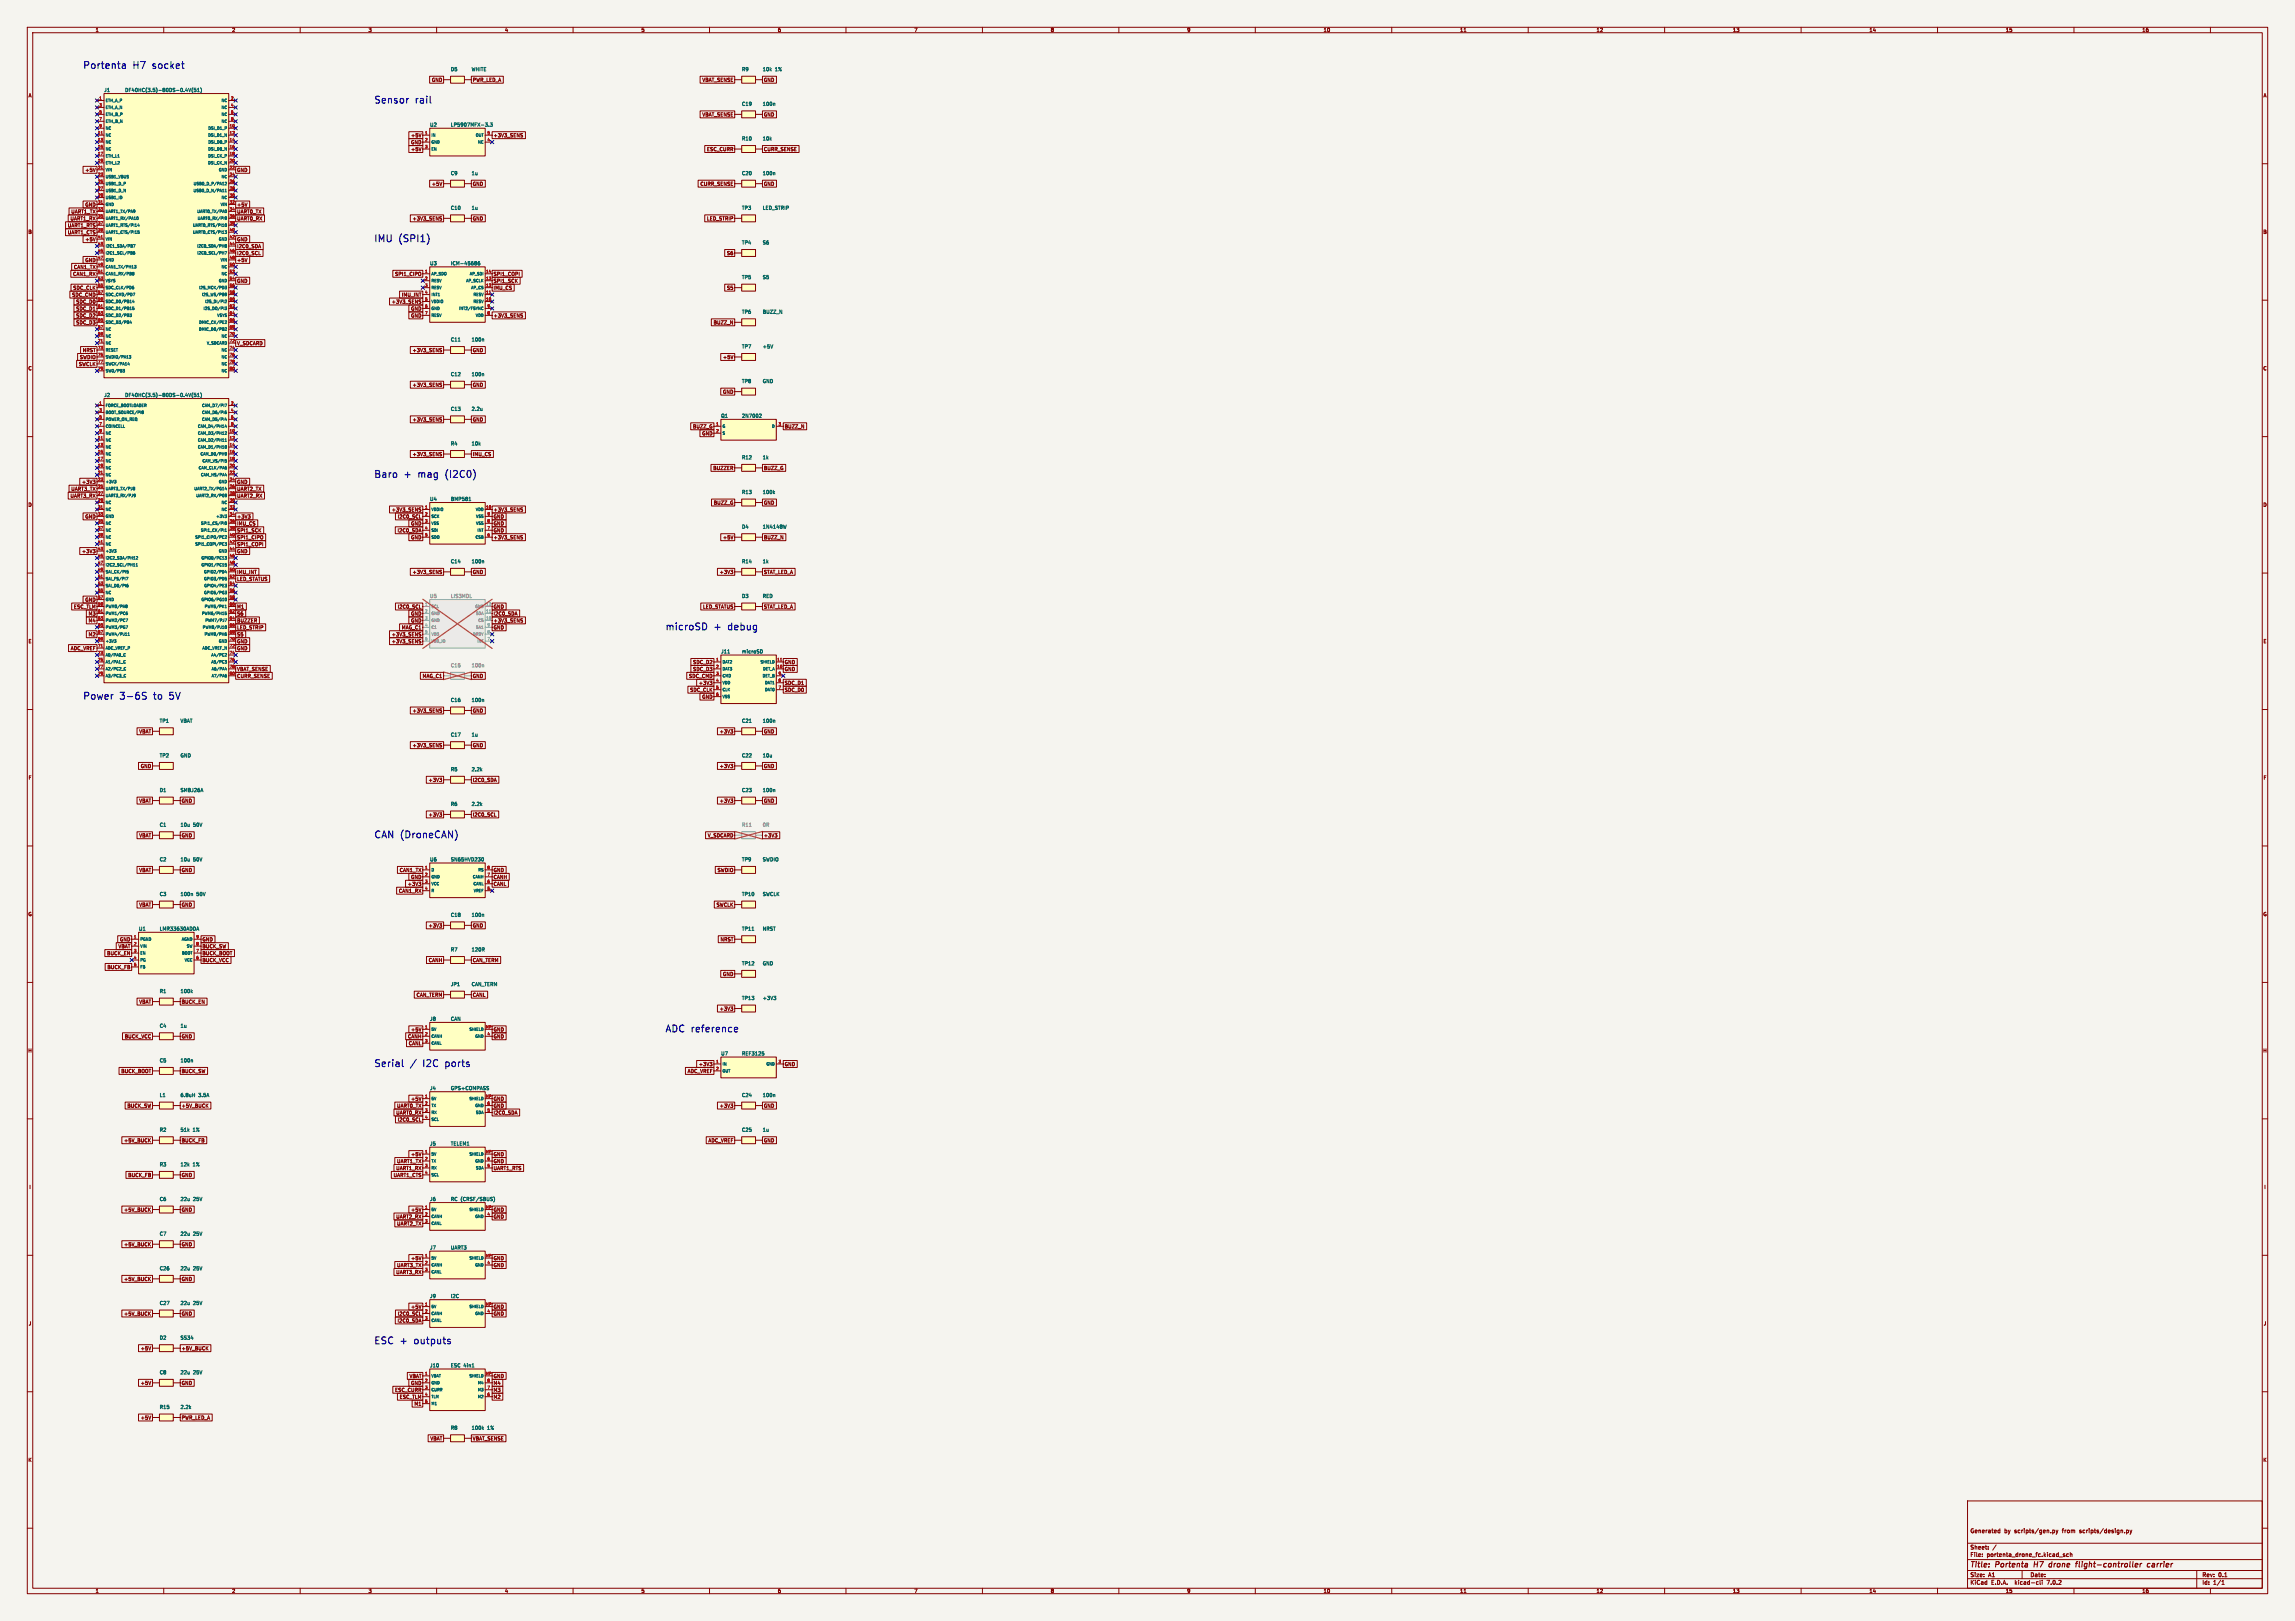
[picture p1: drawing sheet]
<svg xmlns="http://www.w3.org/2000/svg" width="841mm" height="594mm" viewBox="0 0 841 594" stroke-linecap="round" stroke-linejoin="round" font-family="sans-serif">
<defs><g id="words">
<g font-size="3.5" fill="#0000c2">
<text x="30.5" y="25.4">Portenta</text>
<text x="49" y="25.4">H7</text>
<text x="56.5" y="25.4">socket</text>
<text x="137.2" y="38.1">Sensor</text>
<text x="152.4" y="38.1">rail</text>
<text x="137.2" y="88.9">IMU</text>
<text x="146.4" y="88.9">(SPI1)</text>
<text x="137.2" y="175.3">Baro</text>
<text x="148.3" y="175.3">+</text>
<text x="153.9" y="175.3">mag</text>
<text x="164.3" y="175.3">(I2C0)</text>
<text x="243.8" y="231.1">microSD</text>
<text x="261.9" y="231.1">+</text>
<text x="267.4" y="231.1">debug</text>
<text x="30.5" y="256.5">Power</text>
<text x="44.2" y="256.5">3-6S</text>
<text x="57" y="256.5">to</text>
<text x="63.2" y="256.5">5V</text>
<text x="137.2" y="307.3">CAN (DroneCAN)</text>
<text x="243.8" y="378.5">ADC reference</text>
<text x="137.2" y="391.2">Serial</text>
<text x="150.6" y="391.2">/</text>
<text x="155.7" y="391.2">I2C</text>
<text x="164.3" y="391.2">ports</text>
<text x="137.2" y="492.8">ESC +</text>
<text x="152.4" y="492.8">outputs</text>
</g>
<g font-size="2.8" fill="#840000">
<text x="722" y="574.8">Title:</text>
<text x="731.4" y="574.8">Portenta</text>
<text x="746.1" y="574.8">H7</text>
<text x="752.2" y="574.8">drone</text>
<text x="762.6" y="574.8">flight-controller</text>
<text x="789.4" y="574.8">carrier</text>
</g>
<g font-size="2.1" fill="#840000">
<text x="722" y="561.9">Generated</text>
<text x="734.4" y="561.9">by</text>
<text x="738.2" y="561.9">scripts/gen.py</text>
<text x="755.7" y="561.9">from</text>
<text x="762.1" y="561.9">scripts/design.py</text>
<text x="722" y="567.9">Sheet:</text>
<text x="722" y="570.6">File:</text>
<text x="728" y="570.6">portenta_drone_fc.kicad_sch</text>
<text x="722" y="580.8">KiCad</text>
<text x="722" y="578">Size:</text>
<text x="728.6" y="578">A1</text>
<text x="729.6" y="580.8">E.D.A.</text>
<text x="738.4" y="580.8">kicad-cli</text>
<text x="744" y="578">Date:</text>
<text x="750.2" y="580.8">7.0.2</text>
<text x="807" y="578.2">Rev:</text>
<text x="807" y="580.8">Id:</text>
<text x="811" y="580.8">1/1</text>
<text x="813.2" y="578.2">0.1</text>
</g>
<g font-size="1.8" fill="#840000">
<text x="35" y="11.8">1</text>
<text x="85" y="11.8">2</text>
<text x="135" y="11.8">3</text>
<text x="185" y="11.8">4</text>
<text x="235" y="11.8">5</text>
<text x="285" y="11.8">6</text>
<text x="335" y="11.8">7</text>
<text x="385" y="11.8">8</text>
<text x="435" y="11.8">9</text>
<text x="485" y="11.8">10</text>
<text x="535" y="11.8">11</text>
<text x="585" y="11.8">12</text>
<text x="635" y="11.8">13</text>
<text x="685" y="11.8">14</text>
<text x="735" y="11.8">15</text>
<text x="785" y="11.8">16</text>
<text x="10.4" y="35.8">A</text>
<text x="158.1" y="30.1">GND</text>
<text x="173.2" y="30.1">PWR_LED_A</text>
<text x="257.2" y="30.1">VBAT_SENSE</text>
<text x="279.9" y="30.1">GND</text>
<text x="829.4" y="35.8">A</text>
<text x="257.2" y="42.8">VBAT_SENSE</text>
<text x="279.9" y="42.8">GND</text>
<text x="150.5" y="50.4">+5V</text>
<text x="150.5" y="53">GND</text>
<text x="180.8" y="50.4">+3V3_SENS</text>
<text x="150.5" y="55.5">+5V</text>
<text x="258.9" y="55.5">ESC_CURR</text>
<text x="279.9" y="55.5">CURR_SENSE</text>
<text x="31.1" y="63.1">+5V</text>
<text x="86.8" y="63.1">GND</text>
<text x="158.1" y="68.2">+5V</text>
<text x="173.2" y="68.2">GND</text>
<text x="256.5" y="68.2">CURR_SENSE</text>
<text x="279.9" y="68.2">GND</text>
<text x="31.1" y="75.8">GND</text>
<text x="86.8" y="75.8">+5V</text>
<text x="24.7" y="83.5">UART1_RTS</text>
<text x="25.6" y="80.9">UART1_RX</text>
<text x="25.9" y="78.4">UART1_TX</text>
<text x="86.8" y="78.4">UART0_TX</text>
<text x="86.8" y="80.9">UART0_RX</text>
<text x="151" y="80.9">+3V3_SENS</text>
<text x="173.2" y="80.9">GND</text>
<text x="258.9" y="80.9">LED_STRIP</text>
<text x="10.3" y="85.8">B</text>
<text x="24.7" y="86">UART1_CTS</text>
<text x="31.1" y="88.5">+5V</text>
<text x="86.8" y="88.5">GND</text>
<text x="829.3" y="85.8">B</text>
<text x="86.8" y="91.1">I2C0_SDA</text>
<text x="86.8" y="93.6">I2C0_SCL</text>
<text x="266.2" y="93.6">S6</text>
<text x="26.6" y="101.2">CAN1_RX</text>
<text x="26.9" y="98.7">CAN1_TX</text>
<text x="31.1" y="96.2">GND</text>
<text x="86.8" y="96.2">+5V</text>
<text x="144.6" y="101.2">SPI1_CIPO</text>
<text x="180.8" y="101.2">SPI1_COPI</text>
<text x="26.7" y="106.3">SDC_CLK</text>
<text x="86.8" y="103.8">GND</text>
<text x="180.8" y="106.3">IMU_CS</text>
<text x="180.8" y="103.8">SPI1_SCK</text>
<text x="266.2" y="106.3">S5</text>
<text x="26.2" y="108.9">SDC_CMD</text>
<text x="27.8" y="111.4">SDC_D0</text>
<text x="27.8" y="113.9">SDC_D1</text>
<text x="143.4" y="111.4">+3V3_SENS</text>
<text x="147.1" y="108.9">IMU_INT</text>
<text x="150.5" y="113.9">GND</text>
<text x="27.8" y="116.5">SDC_D2</text>
<text x="27.8" y="119">SDC_D3</text>
<text x="150.5" y="116.5">GND</text>
<text x="180.8" y="116.5">+3V3_SENS</text>
<text x="261.3" y="119">BUZZ_N</text>
<text x="29.1" y="131.7">SWDIO</text>
<text x="30.2" y="129.2">NRST</text>
<text x="86.8" y="126.6">V_SDCARD</text>
<text x="151" y="129.2">+3V3_SENS</text>
<text x="173.2" y="129.2">GND</text>
<text x="264.8" y="131.7">+5V</text>
<text x="10.3" y="135.8">C</text>
<text x="28.7" y="134.3">SWCLK</text>
<text x="829.3" y="135.8">C</text>
<text x="151" y="141.9">+3V3_SENS</text>
<text x="173.2" y="141.9">GND</text>
<text x="264.8" y="144.4">GND</text>
<text x="151" y="154.6">+3V3_SENS</text>
<text x="173.2" y="154.6">GND</text>
<text x="253.8" y="157.1">BUZZ_G</text>
<text x="257.1" y="159.7">GND</text>
<text x="287.5" y="157.1">BUZZ_N</text>
<text x="151" y="167.3">+3V3_SENS</text>
<text x="173.2" y="167.3">IMU_CS</text>
<text x="261.2" y="172.4">BUZZER</text>
<text x="279.9" y="172.4">BUZZ_G</text>
<text x="25.9" y="180">UART3_TX</text>
<text x="29.9" y="177.4">+3V3</text>
<text x="86.8" y="177.4">GND</text>
<text x="86.8" y="180">UART2_TX</text>
<text x="10.3" y="185.8">D</text>
<text x="25.6" y="182.5">UART3_RX</text>
<text x="86.8" y="182.5">UART2_RX</text>
<text x="261.4" y="185.1">BUZZ_G</text>
<text x="279.9" y="185.1">GND</text>
<text x="829.3" y="185.8">D</text>
<text x="31.1" y="190.1">GND</text>
<text x="86.8" y="190.1">+3V3</text>
<text x="143.4" y="187.6">+3V3_SENS</text>
<text x="145.6" y="190.1">I2C0_SCL</text>
<text x="180.8" y="190.1">GND</text>
<text x="180.8" y="187.6">+3V3_SENS</text>
<text x="86.8" y="192.7">IMU_CS</text>
<text x="86.8" y="195.2">SPI1_SCK</text>
<text x="86.8" y="197.8">SPI1_CIPO</text>
<text x="145.5" y="195.2">I2C0_SDA</text>
<text x="150.5" y="192.7">GND</text>
<text x="150.5" y="197.8">GND</text>
<text x="180.8" y="197.8">+3V3_SENS</text>
<text x="180.8" y="195.2">GND</text>
<text x="180.8" y="192.7">GND</text>
<text x="264.8" y="197.8">+5V</text>
<text x="279.9" y="197.8">BUZZ_N</text>
<text x="29.9" y="202.8">+3V3</text>
<text x="86.8" y="200.3">SPI1_COPI</text>
<text x="86.8" y="202.8">GND</text>
<text x="86.8" y="210.5">IMU_INT</text>
<text x="86.8" y="213">LED_STATUS</text>
<text x="151" y="210.5">+3V3_SENS</text>
<text x="173.2" y="210.5">GND</text>
<text x="263.6" y="210.5">+3V3</text>
<text x="279.9" y="210.5">STAT_LED_A</text>
<text x="31.1" y="220.6">GND</text>
<text x="26.9" y="223.2">ESC_TLM</text>
<text x="32.3" y="225.7">M3</text>
<text x="86.8" y="223.2">M1</text>
<text x="86.8" y="225.7">S6</text>
<text x="145.6" y="223.2">I2C0_SCL</text>
<text x="150.5" y="225.7">GND</text>
<text x="180.8" y="225.7">I2C0_SDA</text>
<text x="180.8" y="223.2">GND</text>
<text x="257.4" y="223.2">LED_STATUS</text>
<text x="279.9" y="223.2">STAT_LED_A</text>
<text x="32.3" y="228.2">M4</text>
<text x="32.3" y="233.3">M2</text>
<text x="86.8" y="233.3">S5</text>
<text x="86.8" y="228.2">BUZZER</text>
<text x="86.8" y="230.8">LED_STRIP</text>
<text x="143.4" y="233.3">+3V3_SENS</text>
<text x="147.1" y="230.8">MAG_C1</text>
<text x="150.5" y="228.2">GND</text>
<text x="180.8" y="230.8">GND</text>
<text x="180.8" y="228.2">+3V3_SENS</text>
<text x="10.4" y="235.8">E</text>
<text x="25.8" y="238.4">ADC_VREF</text>
<text x="86.8" y="235.9">GND</text>
<text x="86.8" y="238.4">GND</text>
<text x="143.4" y="235.9">+3V3_SENS</text>
<text x="829.3" y="235.8">E</text>
<text x="253.8" y="243.5">SDC_D2</text>
<text x="287.5" y="243.5">GND</text>
<text x="86.8" y="246">VBAT_SENSE</text>
<text x="86.8" y="248.6">CURR_SENSE</text>
<text x="154.7" y="248.6">MAG_C1</text>
<text x="173.2" y="248.6">GND</text>
<text x="252.3" y="248.6">SDC_CMD</text>
<text x="253.8" y="246">SDC_D3</text>
<text x="255.9" y="251.1">+3V3</text>
<text x="287.5" y="251.1">SDC_D1</text>
<text x="287.5" y="246">GND</text>
<text x="252.7" y="253.6">SDC_CLK</text>
<text x="257.1" y="256.2">GND</text>
<text x="287.5" y="253.6">SDC_D0</text>
<text x="151" y="261.3">+3V3_SENS</text>
<text x="173.2" y="261.3">GND</text>
<text x="50.9" y="268.9">VBAT</text>
<text x="263.6" y="268.9">+3V3</text>
<text x="279.9" y="268.9">GND</text>
<text x="151" y="274">+3V3_SENS</text>
<text x="173.2" y="274">GND</text>
<text x="51.4" y="281.6">GND</text>
<text x="263.6" y="281.6">+3V3</text>
<text x="279.9" y="281.6">GND</text>
<text x="10.4" y="285.8">F</text>
<text x="156.9" y="286.7">+3V3</text>
<text x="173.2" y="286.7">I2C0_SDA</text>
<text x="829.4" y="285.8">F</text>
<text x="50.9" y="294.3">VBAT</text>
<text x="66.5" y="294.3">GND</text>
<text x="156.9" y="299.4">+3V3</text>
<text x="173.2" y="299.4">I2C0_SCL</text>
<text x="263.6" y="294.3">+3V3</text>
<text x="279.9" y="294.3">GND</text>
<text x="50.9" y="307">VBAT</text>
<text x="66.5" y="307">GND</text>
<text x="259.2" y="307">V_SDCARD</text>
<text x="279.9" y="307">+3V3</text>
<text x="50.9" y="319.7">VBAT</text>
<text x="66.5" y="319.7">GND</text>
<text x="146.3" y="319.7">CAN1_TX</text>
<text x="150.5" y="322.2">GND</text>
<text x="180.8" y="322.2">CANH</text>
<text x="180.8" y="319.7">GND</text>
<text x="262.8" y="319.7">SWDIO</text>
<text x="146" y="327.3">CAN1_RX</text>
<text x="149.3" y="324.8">+3V3</text>
<text x="180.8" y="324.8">CANL</text>
<text x="10.3" y="335.8">G</text>
<text x="50.9" y="332.4">VBAT</text>
<text x="66.5" y="332.4">GND</text>
<text x="262.4" y="332.4">SWCLK</text>
<text x="829.3" y="335.8">G</text>
<text x="156.9" y="340">+3V3</text>
<text x="173.2" y="340">GND</text>
<text x="43.2" y="347.6">VBAT</text>
<text x="43.8" y="345.1">GND</text>
<text x="74.1" y="345.1">GND</text>
<text x="74.1" y="347.6">BUCK_SW</text>
<text x="263.9" y="345.1">NRST</text>
<text x="39.1" y="350.2">BUCK_EN</text>
<text x="74.1" y="352.7">BUCK_VCC</text>
<text x="74.1" y="350.2">BUCK_BOOT</text>
<text x="156.9" y="352.7">CANH</text>
<text x="173.2" y="352.7">CAN_TERM</text>
<text x="39.2" y="355.2">BUCK_FB</text>
<text x="264.8" y="357.8">GND</text>
<text x="152.5" y="365.4">CAN_TERM</text>
<text x="173.2" y="365.4">CANL</text>
<text x="50.9" y="367.9">VBAT</text>
<text x="66.5" y="367.9">BUCK_EN</text>
<text x="263.6" y="370.5">+3V3</text>
<text x="45.5" y="380.6">BUCK_VCC</text>
<text x="66.5" y="380.6">GND</text>
<text x="149.3" y="380.6">CANH</text>
<text x="149.6" y="383.2">CANL</text>
<text x="150.5" y="378.1">+5V</text>
<text x="180.8" y="380.6">GND</text>
<text x="180.8" y="378.1">GND</text>
<text x="10.3" y="385.8">H</text>
<text x="829.3" y="385.8">H</text>
<text x="44.3" y="393.3">BUCK_BOOT</text>
<text x="66.5" y="393.3">BUCK_SW</text>
<text x="251.8" y="393.3">ADC_VREF</text>
<text x="255.9" y="390.8">+3V3</text>
<text x="287.5" y="390.8">GND</text>
<text x="46.5" y="406">BUCK_SW</text>
<text x="66.5" y="406">+5V_BUCK</text>
<text x="145.3" y="406">UART0_TX</text>
<text x="150.5" y="403.5">+5V</text>
<text x="180.8" y="406">GND</text>
<text x="180.8" y="403.5">GND</text>
<text x="263.6" y="406">+3V3</text>
<text x="279.9" y="406">GND</text>
<text x="145" y="408.6">UART0_RX</text>
<text x="145.6" y="411.1">I2C0_SCL</text>
<text x="180.8" y="408.6">I2C0_SDA</text>
<text x="45.3" y="418.7">+5V_BUCK</text>
<text x="66.5" y="418.7">BUCK_FB</text>
<text x="259.4" y="418.7">ADC_VREF</text>
<text x="279.9" y="418.7">GND</text>
<text x="150.5" y="423.8">+5V</text>
<text x="180.8" y="423.8">GND</text>
<text x="46.8" y="431.4">BUCK_FB</text>
<text x="66.5" y="431.4">GND</text>
<text x="144.1" y="431.4">UART1_CTS</text>
<text x="145" y="428.9">UART1_RX</text>
<text x="145.3" y="426.4">UART1_TX</text>
<text x="180.8" y="428.9">UART1_RTS</text>
<text x="180.8" y="426.4">GND</text>
<text x="10.6" y="435.8">I</text>
<text x="829.6" y="435.8">I</text>
<text x="45.3" y="444.1">+5V_BUCK</text>
<text x="66.5" y="444.1">GND</text>
<text x="145" y="446.7">UART2_RX</text>
<text x="145.3" y="449.2">UART2_TX</text>
<text x="150.5" y="444.1">+5V</text>
<text x="180.8" y="446.7">GND</text>
<text x="180.8" y="444.1">GND</text>
<text x="45.3" y="456.8">+5V_BUCK</text>
<text x="66.5" y="456.8">GND</text>
<text x="150.5" y="461.9">+5V</text>
<text x="180.8" y="461.9">GND</text>
<text x="145" y="467">UART3_RX</text>
<text x="145.3" y="464.5">UART3_TX</text>
<text x="180.8" y="464.5">GND</text>
<text x="45.3" y="469.5">+5V_BUCK</text>
<text x="66.5" y="469.5">GND</text>
<text x="150.5" y="479.7">+5V</text>
<text x="180.8" y="479.7">GND</text>
<text x="10.4" y="485.8">J</text>
<text x="45.3" y="482.2">+5V_BUCK</text>
<text x="66.5" y="482.2">GND</text>
<text x="145.5" y="484.8">I2C0_SDA</text>
<text x="145.6" y="482.2">I2C0_SCL</text>
<text x="180.8" y="482.2">GND</text>
<text x="829.4" y="485.8">J</text>
<text x="51.4" y="494.9">+5V</text>
<text x="66.5" y="494.9">+5V_BUCK</text>
<text x="51.4" y="507.6">+5V</text>
<text x="66.5" y="507.6">GND</text>
<text x="149.9" y="505.1">VBAT</text>
<text x="150.5" y="507.6">GND</text>
<text x="180.8" y="507.6">M4</text>
<text x="180.8" y="505.1">GND</text>
<text x="144.6" y="510.2">ESC_CURR</text>
<text x="146.3" y="512.7">ESC_TLM</text>
<text x="151.7" y="515.3">M1</text>
<text x="180.8" y="512.7">M2</text>
<text x="180.8" y="510.2">M3</text>
<text x="51.4" y="520.3">+5V</text>
<text x="66.5" y="520.3">PWR_LED_A</text>
<text x="157.5" y="528">VBAT</text>
<text x="173.2" y="528">VBAT_SENSE</text>
<text x="10.3" y="535.8">K</text>
<text x="829.3" y="535.8">K</text>
<text x="35" y="583.8">1</text>
<text x="85" y="583.8">2</text>
<text x="135" y="583.8">3</text>
<text x="185" y="583.8">4</text>
<text x="235" y="583.8">5</text>
<text x="285" y="583.8">6</text>
<text x="335" y="583.8">7</text>
<text x="385" y="583.8">8</text>
<text x="435" y="583.8">9</text>
<text x="485" y="583.8">10</text>
<text x="535" y="583.8">11</text>
<text x="585" y="583.8">12</text>
<text x="635" y="583.8">13</text>
<text x="685" y="583.8">14</text>
<text x="735" y="583.8">15</text>
<text x="785" y="583.8">16</text>
</g>
<g font-size="1.8" fill="#006464">
<text x="165.1" y="26.2">D5</text>
<text x="172.7" y="26.2">WHITE</text>
<text x="271.8" y="26.2">R9</text>
<text x="279.4" y="26.2">10k</text>
<text x="283.9" y="26.2">1%</text>
<text x="38.1" y="33.8">J1</text>
<text x="45.7" y="33.8">DF40HC(3.5)-80DS-0.4V(51)</text>
<text x="271.8" y="38.9">C19</text>
<text x="279.4" y="38.9">100n</text>
<text x="157.5" y="46.5">U2</text>
<text x="165.1" y="46.5">LP5907MFX-3.3</text>
<text x="271.8" y="51.6">R10</text>
<text x="279.4" y="51.6">10k</text>
<text x="165.1" y="64.3">C9</text>
<text x="172.7" y="64.3">1u</text>
<text x="271.8" y="64.3">C20</text>
<text x="279.4" y="64.3">100n</text>
<text x="165.1" y="77">C10</text>
<text x="172.7" y="77">1u</text>
<text x="271.8" y="77">TP3</text>
<text x="279.4" y="77">LED_STRIP</text>
<text x="271.8" y="89.7">TP4</text>
<text x="279.4" y="89.7">S6</text>
<text x="157.5" y="97.3">U3</text>
<text x="165.1" y="97.3">ICM-45686</text>
<text x="271.8" y="102.4">TP5</text>
<text x="279.4" y="102.4">S5</text>
<text x="271.8" y="115.1">TP6</text>
<text x="279.4" y="115.1">BUZZ_N</text>
<text x="165.1" y="125.3">C11</text>
<text x="172.7" y="125.3">100n</text>
<text x="271.8" y="127.8">TP7</text>
<text x="279.4" y="127.8">+5V</text>
<text x="165.1" y="138">C12</text>
<text x="172.7" y="138">100n</text>
<text x="271.8" y="140.5">TP8</text>
<text x="279.4" y="140.5">GND</text>
<text x="38.1" y="145.6">J2</text>
<text x="45.7" y="145.6">DF40HC(3.5)-80DS-0.4V(51)</text>
<text x="165.1" y="150.7">C13</text>
<text x="172.7" y="150.7">2.2u</text>
<text x="264.2" y="153.2">Q1</text>
<text x="271.8" y="153.2">2N7002</text>
<text x="165.1" y="163.4">R4</text>
<text x="172.7" y="163.4">10k</text>
<text x="271.8" y="168.5">R12</text>
<text x="279.4" y="168.5">1k</text>
<text x="157.5" y="183.7">U4</text>
<text x="165.1" y="183.7">BMP581</text>
<text x="271.8" y="181.2">R13</text>
<text x="279.4" y="181.2">100k</text>
<text x="271.8" y="193.9">D4</text>
<text x="279.4" y="193.9">1N4148W</text>
<text x="165.1" y="206.6">C14</text>
<text x="172.7" y="206.6">100n</text>
<text x="271.8" y="206.6">R14</text>
<text x="279.4" y="206.6">1k</text>
<text x="271.8" y="219.3">D3</text>
<text x="279.4" y="219.3">RED</text>
<text x="264.2" y="239.6">J11</text>
<text x="271.8" y="239.6">microSD</text>
<text x="165.1" y="257.4">C16</text>
<text x="172.7" y="257.4">100n</text>
<text x="58.4" y="265">TP1</text>
<text x="66" y="265">VBAT</text>
<text x="271.8" y="265">C21</text>
<text x="279.4" y="265">100n</text>
<text x="165.1" y="270.1">C17</text>
<text x="172.7" y="270.1">1u</text>
<text x="58.4" y="277.7">TP2</text>
<text x="66" y="277.7">GND</text>
<text x="271.8" y="277.7">C22</text>
<text x="279.4" y="277.7">10u</text>
<text x="165.1" y="282.8">R5</text>
<text x="172.7" y="282.8">2.2k</text>
<text x="58.4" y="290.4">D1</text>
<text x="66" y="290.4">SMBJ26A</text>
<text x="271.8" y="290.4">C23</text>
<text x="279.4" y="290.4">100n</text>
<text x="165.1" y="295.5">R6</text>
<text x="172.7" y="295.5">2.2k</text>
<text x="58.4" y="303.1">C1</text>
<text x="66" y="303.1">10u</text>
<text x="70.7" y="303.1">50V</text>
<text x="58.4" y="315.8">C2</text>
<text x="66" y="315.8">10u</text>
<text x="70.7" y="315.8">50V</text>
<text x="157.5" y="315.8">U6</text>
<text x="165.1" y="315.8">SN65HVD230</text>
<text x="271.8" y="315.8">TP9</text>
<text x="279.4" y="315.8">SWDIO</text>
<text x="58.4" y="328.5">C3</text>
<text x="66" y="328.5">100n</text>
<text x="71.9" y="328.5">50V</text>
<text x="271.8" y="328.5">TP10</text>
<text x="279.4" y="328.5">SWCLK</text>
<text x="50.8" y="341.2">U1</text>
<text x="58.4" y="341.2">LMR33630ADDA</text>
<text x="165.1" y="336.1">C18</text>
<text x="172.7" y="336.1">100n</text>
<text x="271.8" y="341.2">TP11</text>
<text x="279.4" y="341.2">NRST</text>
<text x="165.1" y="348.8">R7</text>
<text x="172.7" y="348.8">120R</text>
<text x="271.8" y="353.9">TP12</text>
<text x="279.4" y="353.9">GND</text>
<text x="58.4" y="364">R1</text>
<text x="66" y="364">100k</text>
<text x="165.1" y="361.5">JP1</text>
<text x="172.7" y="361.5">CAN_TERM</text>
<text x="271.8" y="366.6">TP13</text>
<text x="279.4" y="366.6">+3V3</text>
<text x="58.4" y="376.7">C4</text>
<text x="66" y="376.7">1u</text>
<text x="157.5" y="374.2">J8</text>
<text x="165.1" y="374.2">CAN</text>
<text x="58.4" y="389.4">C5</text>
<text x="66" y="389.4">100n</text>
<text x="264.2" y="386.9">U7</text>
<text x="271.8" y="386.9">REF3125</text>
<text x="157.5" y="399.6">J4</text>
<text x="165.1" y="399.6">GPS+COMPASS</text>
<text x="58.4" y="402.1">L1</text>
<text x="66" y="402.1">6.8uH</text>
<text x="72.6" y="402.1">3.5A</text>
<text x="271.8" y="402.1">C24</text>
<text x="279.4" y="402.1">100n</text>
<text x="58.4" y="414.8">R2</text>
<text x="66" y="414.8">51k</text>
<text x="70.6" y="414.8">1%</text>
<text x="157.5" y="419.9">J5</text>
<text x="165.1" y="419.9">TELEM1</text>
<text x="271.8" y="414.8">C25</text>
<text x="279.4" y="414.8">1u</text>
<text x="58.4" y="427.5">R3</text>
<text x="66" y="427.5">12k</text>
<text x="70.6" y="427.5">1%</text>
<text x="58.4" y="440.2">C6</text>
<text x="66" y="440.2">22u</text>
<text x="70.7" y="440.2">25V</text>
<text x="157.5" y="440.2">J6</text>
<text x="165.1" y="440.2">RC (CRSF/SBUS)</text>
<text x="58.4" y="452.9">C7</text>
<text x="66" y="452.9">22u</text>
<text x="70.7" y="452.9">25V</text>
<text x="157.5" y="458">J7</text>
<text x="165.1" y="458">UART3</text>
<text x="58.4" y="465.6">C26</text>
<text x="66" y="465.6">22u</text>
<text x="70.7" y="465.6">25V</text>
<text x="58.4" y="478.3">C27</text>
<text x="66" y="478.3">22u</text>
<text x="70.7" y="478.3">25V</text>
<text x="157.5" y="475.8">J9</text>
<text x="165.1" y="475.8">I2C</text>
<text x="58.4" y="491">D2</text>
<text x="66" y="491">SS34</text>
<text x="58.4" y="503.7">C8</text>
<text x="66" y="503.7">22u</text>
<text x="70.7" y="503.7">25V</text>
<text x="157.5" y="501.2">J10</text>
<text x="165.1" y="501.2">ESC 4in1</text>
<text x="58.4" y="516.4">R15</text>
<text x="66" y="516.4">2.2k</text>
<text x="165.1" y="524.1">R8</text>
<text x="172.7" y="524.1">100k</text>
<text x="178.5" y="524.1">1%</text>
</g>
<g font-size="1.8" fill="#939391">
<text x="157.5" y="219.3">U5</text>
<text x="165.1" y="219.3">LIS3MDL</text>
<text x="165.1" y="244.7">C15</text>
<text x="172.7" y="244.7">100n</text>
<text x="271.8" y="303.1">R11</text>
<text x="279.4" y="303.1">0R</text>
</g>
<g font-size="1.4" fill="#a90000">
<text x="36.3" y="36.6">1</text>
<text x="36.3" y="39.1">3</text>
<text x="36.3" y="41.7">5</text>
<text x="84.5" y="36.6">2</text>
<text x="84.5" y="39.1">4</text>
<text x="84.5" y="41.7">6</text>
<text x="36.3" y="44.2">7</text>
<text x="36.3" y="46.7">9</text>
<text x="84" y="46.7">10</text>
<text x="84.5" y="44.2">8</text>
<text x="35.8" y="49.3">11</text>
<text x="35.8" y="51.8">13</text>
<text x="84" y="49.3">12</text>
<text x="84" y="51.8">14</text>
<text x="155.6" y="49.3">1</text>
<text x="155.6" y="51.8">2</text>
<text x="178.5" y="51.8">4</text>
<text x="178.5" y="49.3">5</text>
<text x="35.8" y="54.4">15</text>
<text x="35.8" y="56.9">17</text>
<text x="35.8" y="59.4">19</text>
<text x="84" y="54.4">16</text>
<text x="84" y="56.9">18</text>
<text x="84" y="59.4">20</text>
<text x="155.6" y="54.4">3</text>
<text x="35.8" y="62">21</text>
<text x="35.8" y="64.5">23</text>
<text x="84" y="62">22</text>
<text x="84" y="64.5">24</text>
<text x="35.8" y="67.1">25</text>
<text x="35.8" y="69.6">27</text>
<text x="84" y="67.1">26</text>
<text x="84" y="69.6">28</text>
<text x="35.8" y="72.1">29</text>
<text x="35.8" y="74.7">31</text>
<text x="35.8" y="77.2">33</text>
<text x="84" y="72.1">30</text>
<text x="84" y="74.7">32</text>
<text x="84" y="77.2">34</text>
<text x="35.8" y="79.8">35</text>
<text x="35.8" y="82.3">37</text>
<text x="84" y="79.8">36</text>
<text x="84" y="82.3">38</text>
<text x="35.8" y="84.8">39</text>
<text x="35.8" y="87.4">41</text>
<text x="35.8" y="89.9">43</text>
<text x="84" y="84.8">40</text>
<text x="84" y="87.4">42</text>
<text x="84" y="89.9">44</text>
<text x="35.8" y="92.5">45</text>
<text x="35.8" y="95">47</text>
<text x="84" y="92.5">46</text>
<text x="84" y="95">48</text>
<text x="35.8" y="97.5">49</text>
<text x="35.8" y="100.1">51</text>
<text x="84" y="97.5">50</text>
<text x="84" y="100.1">52</text>
<text x="155.6" y="100.1">1</text>
<text x="178" y="100.1">14</text>
<text x="35.8" y="102.6">53</text>
<text x="35.8" y="105.2">55</text>
<text x="35.8" y="107.7">57</text>
<text x="84" y="102.6">54</text>
<text x="84" y="105.2">56</text>
<text x="84" y="107.7">58</text>
<text x="155.6" y="102.6">2</text>
<text x="155.6" y="105.2">3</text>
<text x="155.6" y="107.7">4</text>
<text x="178" y="107.7">11</text>
<text x="178" y="105.2">12</text>
<text x="178" y="102.6">13</text>
<text x="35.8" y="110.2">59</text>
<text x="35.8" y="112.8">61</text>
<text x="84" y="110.2">60</text>
<text x="84" y="112.8">62</text>
<text x="155.6" y="110.2">5</text>
<text x="155.6" y="112.8">6</text>
<text x="178" y="110.2">10</text>
<text x="178.5" y="112.8">9</text>
<text x="35.8" y="115.3">63</text>
<text x="35.8" y="117.9">65</text>
<text x="84" y="115.3">64</text>
<text x="84" y="117.9">66</text>
<text x="155.6" y="115.3">7</text>
<text x="178.5" y="115.3">8</text>
<text x="35.8" y="120.4">67</text>
<text x="35.8" y="122.9">69</text>
<text x="35.8" y="125.5">71</text>
<text x="84" y="120.4">68</text>
<text x="84" y="122.9">70</text>
<text x="84" y="125.5">72</text>
<text x="35.8" y="128">73</text>
<text x="35.8" y="130.6">75</text>
<text x="84" y="128">74</text>
<text x="84" y="130.6">76</text>
<text x="35.8" y="133.1">77</text>
<text x="35.8" y="135.6">79</text>
<text x="84" y="133.1">78</text>
<text x="84" y="135.6">80</text>
<text x="36.3" y="148.3">1</text>
<text x="84.5" y="148.3">2</text>
<text x="36.3" y="150.9">3</text>
<text x="36.3" y="153.4">5</text>
<text x="36.3" y="156">7</text>
<text x="84.5" y="150.9">4</text>
<text x="84.5" y="153.4">6</text>
<text x="84.5" y="156">8</text>
<text x="262.3" y="156">1</text>
<text x="285.2" y="156">3</text>
<text x="35.8" y="161">11</text>
<text x="36.3" y="158.5">9</text>
<text x="84" y="158.5">10</text>
<text x="84" y="161">12</text>
<text x="262.3" y="158.5">2</text>
<text x="35.8" y="163.6">13</text>
<text x="35.8" y="166.1">15</text>
<text x="84" y="163.6">14</text>
<text x="84" y="166.1">16</text>
<text x="35.8" y="168.7">17</text>
<text x="35.8" y="171.2">19</text>
<text x="35.8" y="173.7">21</text>
<text x="84" y="168.7">18</text>
<text x="84" y="171.2">20</text>
<text x="84" y="173.7">22</text>
<text x="35.8" y="176.3">23</text>
<text x="35.8" y="178.8">25</text>
<text x="84" y="176.3">24</text>
<text x="84" y="178.8">26</text>
<text x="35.8" y="181.4">27</text>
<text x="35.8" y="183.9">29</text>
<text x="84" y="181.4">28</text>
<text x="84" y="183.9">30</text>
<text x="35.8" y="186.4">31</text>
<text x="35.8" y="189">33</text>
<text x="35.8" y="191.5">35</text>
<text x="84" y="186.4">32</text>
<text x="84" y="189">34</text>
<text x="84" y="191.5">36</text>
<text x="155.6" y="186.4">1</text>
<text x="155.6" y="189">2</text>
<text x="155.6" y="191.5">3</text>
<text x="178" y="186.4">10</text>
<text x="178.5" y="191.5">8</text>
<text x="178.5" y="189">9</text>
<text x="35.8" y="194.1">37</text>
<text x="35.8" y="196.6">39</text>
<text x="84" y="194.1">38</text>
<text x="84" y="196.6">40</text>
<text x="155.6" y="194.1">4</text>
<text x="155.6" y="196.6">5</text>
<text x="178.5" y="196.6">6</text>
<text x="178.5" y="194.1">7</text>
<text x="35.8" y="199.1">41</text>
<text x="35.8" y="201.7">43</text>
<text x="84" y="199.1">42</text>
<text x="84" y="201.7">44</text>
<text x="35.8" y="204.2">45</text>
<text x="35.8" y="206.8">47</text>
<text x="35.8" y="209.3">49</text>
<text x="84" y="204.2">46</text>
<text x="84" y="206.8">48</text>
<text x="84" y="209.3">50</text>
<text x="35.8" y="211.8">51</text>
<text x="35.8" y="214.4">53</text>
<text x="84" y="211.8">52</text>
<text x="84" y="214.4">54</text>
<text x="35.8" y="216.9">55</text>
<text x="35.8" y="219.5">57</text>
<text x="35.8" y="222">59</text>
<text x="84" y="216.9">56</text>
<text x="84" y="219.5">58</text>
<text x="84" y="222">60</text>
<text x="35.8" y="224.5">61</text>
<text x="35.8" y="227.1">63</text>
<text x="84" y="224.5">62</text>
<text x="84" y="227.1">64</text>
<text x="35.8" y="229.6">65</text>
<text x="35.8" y="232.2">67</text>
<text x="84" y="229.6">66</text>
<text x="84" y="232.2">68</text>
<text x="35.8" y="234.7">69</text>
<text x="35.8" y="237.2">71</text>
<text x="35.8" y="239.8">73</text>
<text x="84" y="234.7">70</text>
<text x="84" y="237.2">72</text>
<text x="84" y="239.8">74</text>
<text x="35.8" y="242.3">75</text>
<text x="35.8" y="244.9">77</text>
<text x="84" y="242.3">76</text>
<text x="84" y="244.9">78</text>
<text x="262.3" y="242.3">1</text>
<text x="262.3" y="244.9">2</text>
<text x="284.7" y="244.9">10</text>
<text x="284.7" y="242.3">11</text>
<text x="35.8" y="247.4">79</text>
<text x="84" y="247.4">80</text>
<text x="262.3" y="247.4">3</text>
<text x="262.3" y="249.9">4</text>
<text x="285.2" y="249.9">8</text>
<text x="285.2" y="247.4">9</text>
<text x="262.3" y="252.5">5</text>
<text x="262.3" y="255">6</text>
<text x="285.2" y="252.5">7</text>
<text x="155.6" y="318.5">1</text>
<text x="155.6" y="321.1">2</text>
<text x="155.6" y="323.6">3</text>
<text x="178.5" y="323.6">6</text>
<text x="178.5" y="321.1">7</text>
<text x="178.5" y="318.5">8</text>
<text x="155.6" y="326.1">4</text>
<text x="178.5" y="326.1">5</text>
<text x="49" y="343.9">1</text>
<text x="49" y="346.5">2</text>
<text x="71.8" y="346.5">8</text>
<text x="71.8" y="343.9">9</text>
<text x="49" y="349">3</text>
<text x="49" y="351.5">4</text>
<text x="71.8" y="351.5">6</text>
<text x="71.8" y="349">7</text>
<text x="49" y="354.1">5</text>
<text x="155.6" y="376.9">1</text>
<text x="177.9" y="376.9">MP</text>
<text x="155.6" y="379.5">2</text>
<text x="155.6" y="382">3</text>
<text x="178.5" y="379.5">4</text>
<text x="262.3" y="389.6">1</text>
<text x="285.2" y="389.6">3</text>
<text x="262.3" y="392.2">2</text>
<text x="155.6" y="402.3">1</text>
<text x="155.6" y="404.9">2</text>
<text x="155.6" y="407.4">3</text>
<text x="177.9" y="402.3">MP</text>
<text x="178.5" y="407.4">5</text>
<text x="178.5" y="404.9">6</text>
<text x="155.6" y="410">4</text>
<text x="155.6" y="422.7">1</text>
<text x="155.6" y="425.2">2</text>
<text x="177.9" y="422.7">MP</text>
<text x="178.5" y="425.2">6</text>
<text x="155.6" y="427.7">3</text>
<text x="155.6" y="430.3">4</text>
<text x="178.5" y="427.7">5</text>
<text x="155.6" y="443">1</text>
<text x="177.9" y="443">MP</text>
<text x="155.6" y="445.5">2</text>
<text x="155.6" y="448.1">3</text>
<text x="178.5" y="445.5">4</text>
<text x="155.6" y="460.8">1</text>
<text x="177.9" y="460.8">MP</text>
<text x="155.6" y="463.3">2</text>
<text x="155.6" y="465.8">3</text>
<text x="178.5" y="463.3">4</text>
<text x="155.6" y="478.5">1</text>
<text x="177.9" y="478.5">MP</text>
<text x="155.6" y="481.1">2</text>
<text x="155.6" y="483.6">3</text>
<text x="178.5" y="481.1">4</text>
<text x="155.6" y="503.9">1</text>
<text x="177.9" y="503.9">MP</text>
<text x="155.6" y="506.5">2</text>
<text x="155.6" y="509">3</text>
<text x="178.5" y="509">7</text>
<text x="178.5" y="506.5">8</text>
<text x="155.6" y="511.6">4</text>
<text x="155.6" y="514.1">5</text>
<text x="178.5" y="511.6">6</text>
</g>
<g font-size="1.4" fill="#006464">
<text x="38.7" y="37.5">ETH_A_P</text>
<text x="38.7" y="40.1">ETH_A_N</text>
<text x="81" y="37.5">NC</text>
<text x="81" y="40.1">NC</text>
<text x="38.7" y="42.6">ETH_B_P</text>
<text x="38.7" y="45.1">ETH_B_N</text>
<text x="38.7" y="47.7">NC</text>
<text x="76.1" y="47.7">DSI_D1_P</text>
<text x="81" y="42.6">NC</text>
<text x="81" y="45.1">NC</text>
<text x="38.7" y="50.2">NC</text>
<text x="38.7" y="52.8">NC</text>
<text x="76.1" y="50.2">DSI_D1_N</text>
<text x="76.1" y="52.8">DSI_D0_P</text>
<text x="158.1" y="50.2">IN</text>
<text x="158.1" y="52.8">GND</text>
<text x="174.2" y="50.2">OUT</text>
<text x="175" y="52.8">NC</text>
<text x="38.7" y="55.3">NC</text>
<text x="38.7" y="57.8">ETH_L1</text>
<text x="76.1" y="55.3">DSI_D0_N</text>
<text x="76.1" y="57.8">DSI_CK_P</text>
<text x="158.1" y="55.3">EN</text>
<text x="38.7" y="60.4">ETH_L2</text>
<text x="38.7" y="62.9">VIN</text>
<text x="38.7" y="65.5">USB1_VBUS</text>
<text x="76" y="60.4">DSI_CK_N</text>
<text x="80" y="62.9">GND</text>
<text x="81" y="65.5">NC</text>
<text x="38.7" y="68">USB1_D_P</text>
<text x="38.7" y="70.5">USB1_D_N</text>
<text x="70.7" y="70.5">USB0_D_N/PA11</text>
<text x="70.8" y="68">USB0_D_P/PA12</text>
<text x="38.7" y="73.1">USB1_ID</text>
<text x="38.7" y="75.6">GND</text>
<text x="80.7" y="75.6">VIN</text>
<text x="81" y="73.1">NC</text>
<text x="38.7" y="78.2">UART1_TX/PA9</text>
<text x="38.7" y="80.7">UART1_RX/PA10</text>
<text x="38.7" y="83.2">UART1_RTS/PI14</text>
<text x="70.5" y="83.2">UART0_RTS/PI10</text>
<text x="72.1" y="78.2">UART0_TX/PA0</text>
<text x="72.2" y="80.7">UART0_RX/PI9</text>
<text x="38.7" y="85.8">UART1_CTS/PI15</text>
<text x="38.7" y="88.3">VIN</text>
<text x="70.5" y="85.8">UART0_CTS/PI13</text>
<text x="80" y="88.3">GND</text>
<text x="38.7" y="90.9">I2C1_SDA/PB7</text>
<text x="38.7" y="93.4">I2C1_SCL/PB6</text>
<text x="38.7" y="95.9">GND</text>
<text x="72" y="90.9">I2C0_SDA/PH8</text>
<text x="72.1" y="93.4">I2C0_SCL/PH7</text>
<text x="80.7" y="95.9">VIN</text>
<text x="38.7" y="98.5">CAN1_TX/PH13</text>
<text x="38.7" y="101">CAN1_RX/PB8</text>
<text x="81" y="98.5">NC</text>
<text x="81" y="101">NC</text>
<text x="158.1" y="101">AP_SDO</text>
<text x="172" y="101">AP_SDI</text>
<text x="38.7" y="103.6">VSYS</text>
<text x="38.7" y="106.1">SDC_CLK/PD6</text>
<text x="72.8" y="106.1">I2S_MCK/PD3</text>
<text x="80" y="103.6">GND</text>
<text x="158.1" y="103.6">RESV</text>
<text x="158.1" y="106.1">RESV</text>
<text x="170.6" y="103.6">AP_SCLK</text>
<text x="172.4" y="106.1">AP_CS</text>
<text x="38.7" y="108.6">SDC_CMD/PD7</text>
<text x="38.7" y="111.2">SDC_D0/PB14</text>
<text x="38.7" y="113.7">SDC_D1/PB15</text>
<text x="73.8" y="108.6">I2S_WS/PB9</text>
<text x="74.4" y="113.7">I2S_DO/PI3</text>
<text x="74.9" y="111.2">I2S_DI/PI2</text>
<text x="158.1" y="108.6">INT1</text>
<text x="158.1" y="111.2">VDDIO</text>
<text x="158.1" y="113.7">GND</text>
<text x="168" y="113.7">INT2/FSYNC</text>
<text x="173.3" y="111.2">RESV</text>
<text x="173.3" y="108.6">RESV</text>
<text x="38.7" y="116.3">SDC_D2/PB3</text>
<text x="38.7" y="118.8">SDC_D3/PB4</text>
<text x="72.8" y="118.8">DMIC_CK/PE2</text>
<text x="79.4" y="116.3">VSYS</text>
<text x="158.1" y="116.3">RESV</text>
<text x="174.2" y="116.3">VDD</text>
<text x="38.7" y="121.3">NC</text>
<text x="38.7" y="123.9">NC</text>
<text x="72.7" y="121.3">DMIC_D0/PB2</text>
<text x="81" y="123.9">NC</text>
<text x="38.7" y="126.4">NC</text>
<text x="38.7" y="129">RESET</text>
<text x="38.7" y="131.5">SWDIO/PA13</text>
<text x="75.6" y="126.4">V_SDCARD</text>
<text x="81" y="129">NC</text>
<text x="81" y="131.5">NC</text>
<text x="38.7" y="134">SWCK/PA14</text>
<text x="38.7" y="136.6">SWO/PB3</text>
<text x="81" y="134">NC</text>
<text x="81" y="136.6">NC</text>
<text x="38.7" y="149.3">FORCE_BOOTLOADER</text>
<text x="73.8" y="149.3">CAM_D7/PI7</text>
<text x="38.7" y="151.8">BOOT_SOURCE/PI8</text>
<text x="38.7" y="154.4">POWER_ON_REQ</text>
<text x="73.8" y="151.8">CAM_D6/PI6</text>
<text x="73.8" y="154.4">CAM_D5/PI4</text>
<text x="38.7" y="162">NC</text>
<text x="38.7" y="156.9">COINCELL</text>
<text x="38.7" y="159.4">NC</text>
<text x="72.3" y="159.4">CAM_D3/PH12</text>
<text x="72.3" y="162">CAM_D2/PH11</text>
<text x="72.3" y="156.9">CAM_D4/PH14</text>
<text x="264.8" y="156.9">G</text>
<text x="264.8" y="159.4">S</text>
<text x="282.7" y="156.9">D</text>
<text x="38.7" y="164.5">NC</text>
<text x="38.7" y="167.1">NC</text>
<text x="72.3" y="164.5">CAM_D1/PH10</text>
<text x="73.3" y="167.1">CAM_D0/PH9</text>
<text x="38.7" y="169.6">NC</text>
<text x="38.7" y="172.1">NC</text>
<text x="72.6" y="172.1">CAM_CLK/PA6</text>
<text x="74" y="169.6">CAM_VS/PI5</text>
<text x="38.7" y="174.7">NC</text>
<text x="38.7" y="177.2">+3V3</text>
<text x="38.7" y="179.8">UART3_TX/PJ8</text>
<text x="71" y="179.8">UART2_TX/PG14</text>
<text x="73.4" y="174.7">CAM_HS/PA4</text>
<text x="80" y="177.2">GND</text>
<text x="38.7" y="182.3">UART3_RX/PJ9</text>
<text x="38.7" y="184.8">NC</text>
<text x="71.7" y="182.3">UART2_RX/PG9</text>
<text x="81" y="184.8">NC</text>
<text x="38.7" y="187.4">NC</text>
<text x="38.7" y="189.9">GND</text>
<text x="79" y="189.9">+3V3</text>
<text x="81" y="187.4">NC</text>
<text x="158.1" y="187.4">VDDIO</text>
<text x="158.1" y="189.9">SCK</text>
<text x="174.2" y="187.4">VDD</text>
<text x="174.3" y="189.9">VSS</text>
<text x="38.7" y="192.5">NC</text>
<text x="38.7" y="195">NC</text>
<text x="38.7" y="197.5">NC</text>
<text x="71.4" y="197.5">SPI1_CIPO/PC2</text>
<text x="73.4" y="195">SPI1_CK/PI1</text>
<text x="73.5" y="192.5">SPI1_CS/PI0</text>
<text x="158.1" y="192.5">VSS</text>
<text x="158.1" y="195">SDI</text>
<text x="158.1" y="197.5">SDO</text>
<text x="174.1" y="197.5">CSB</text>
<text x="174.3" y="192.5">VSS</text>
<text x="174.7" y="195">INT</text>
<text x="38.7" y="200.1">NC</text>
<text x="38.7" y="202.6">+3V3</text>
<text x="71.4" y="200.1">SPI1_COPI/PC3</text>
<text x="80" y="202.6">GND</text>
<text x="38.7" y="205.2">I2C2_SDA/PH12</text>
<text x="38.7" y="207.7">I2C2_SCL/PH11</text>
<text x="73.6" y="205.2">GPIO0/PC13</text>
<text x="73.6" y="207.7">GPIO1/PC15</text>
<text x="38.7" y="210.2">SAI_CK/PI5</text>
<text x="38.7" y="212.8">SAI_FS/PI7</text>
<text x="38.7" y="215.3">SAI_D0/PI6</text>
<text x="74.6" y="210.2">GPIO2/PD4</text>
<text x="74.6" y="212.8">GPIO3/PD5</text>
<text x="74.7" y="215.3">GPIO4/PE3</text>
<text x="38.7" y="217.9">NC</text>
<text x="38.7" y="220.4">GND</text>
<text x="73.6" y="220.4">GPIO6/PG10</text>
<text x="74.6" y="217.9">GPIO5/PG3</text>
<text x="38.7" y="222.9">PWM0/PA8</text>
<text x="38.7" y="225.5">PWM1/PC6</text>
<text x="73.8" y="225.5">PWM6/PH15</text>
<text x="74.8" y="222.9">PWM5/PK1</text>
<text x="38.7" y="228">PWM2/PC7</text>
<text x="38.7" y="230.6">PWM3/PG7</text>
<text x="38.7" y="233.1">PWM4/PJ11</text>
<text x="74.1" y="230.6">PWM8/PJ10</text>
<text x="74.8" y="233.1">PWM9/PH6</text>
<text x="75" y="228">PWM7/PJ7</text>
<text x="38.7" y="235.6">+3V3</text>
<text x="38.7" y="238.2">ADC_VREF_P</text>
<text x="74" y="238.2">ADC_VREF_N</text>
<text x="80" y="235.6">GND</text>
<text x="38.7" y="240.7">A0/PA0_C</text>
<text x="38.7" y="243.3">A1/PA1_C</text>
<text x="38.7" y="245.8">A2/PC2_C</text>
<text x="77.2" y="240.7">A4/PC2</text>
<text x="77.2" y="243.3">A5/PC3</text>
<text x="77.4" y="245.8">A6/PA4</text>
<text x="264.8" y="243.3">DAT2</text>
<text x="264.8" y="245.8">DAT3</text>
<text x="278.5" y="243.3">SHIELD</text>
<text x="279.4" y="245.8">DET_A</text>
<text x="38.7" y="248.3">A3/PC3_C</text>
<text x="77.4" y="248.3">A7/PA6</text>
<text x="264.8" y="248.3">CMD</text>
<text x="264.8" y="250.9">VDD</text>
<text x="279.3" y="248.3">DET_B</text>
<text x="280.1" y="250.9">DAT1</text>
<text x="264.8" y="253.4">CLK</text>
<text x="264.8" y="256">VSS</text>
<text x="280.1" y="253.4">DAT0</text>
<text x="158.1" y="319.5">D</text>
<text x="158.1" y="322">GND</text>
<text x="173.1" y="322">CANH</text>
<text x="175.1" y="319.5">RS</text>
<text x="158.1" y="324.5">VCC</text>
<text x="158.1" y="327.1">R</text>
<text x="173.3" y="324.5">CANL</text>
<text x="173.4" y="327.1">VREF</text>
<text x="51.4" y="344.9">PGND</text>
<text x="51.4" y="347.4">VIN</text>
<text x="66.4" y="344.9">AGND</text>
<text x="68.2" y="347.4">SW</text>
<text x="51.4" y="349.9">EN</text>
<text x="51.4" y="352.5">PG</text>
<text x="66.5" y="349.9">BOOT</text>
<text x="67.5" y="352.5">VCC</text>
<text x="51.4" y="355">FB</text>
<text x="158.1" y="377.9">5V</text>
<text x="171.8" y="377.9">SHIELD</text>
<text x="158.1" y="380.4">CANH</text>
<text x="158.1" y="383">CANL</text>
<text x="174" y="380.4">GND</text>
<text x="264.8" y="390.6">IN</text>
<text x="264.8" y="393.1">OUT</text>
<text x="280.7" y="390.6">GND</text>
<text x="158.1" y="403.3">5V</text>
<text x="158.1" y="405.8">TX</text>
<text x="171.8" y="403.3">SHIELD</text>
<text x="174" y="405.8">GND</text>
<text x="158.1" y="408.4">RX</text>
<text x="158.1" y="410.9">SCL</text>
<text x="174.2" y="408.4">SDA</text>
<text x="158.1" y="423.6">5V</text>
<text x="171.8" y="423.6">SHIELD</text>
<text x="158.1" y="426.1">TX</text>
<text x="158.1" y="428.7">RX</text>
<text x="158.1" y="431.2">SCL</text>
<text x="174" y="426.1">GND</text>
<text x="174.2" y="428.7">SDA</text>
<text x="158.1" y="443.9">5V</text>
<text x="171.8" y="443.9">SHIELD</text>
<text x="158.1" y="446.5">CANH</text>
<text x="158.1" y="449">CANL</text>
<text x="174" y="446.5">GND</text>
<text x="158.1" y="461.7">5V</text>
<text x="171.8" y="461.7">SHIELD</text>
<text x="158.1" y="464.2">CANH</text>
<text x="158.1" y="466.8">CANL</text>
<text x="174" y="464.2">GND</text>
<text x="158.1" y="479.5">5V</text>
<text x="171.8" y="479.5">SHIELD</text>
<text x="158.1" y="482">CANH</text>
<text x="158.1" y="484.6">CANL</text>
<text x="174" y="482">GND</text>
<text x="158.1" y="504.9">VBAT</text>
<text x="158.1" y="507.4">GND</text>
<text x="158.1" y="510">CURR</text>
<text x="171.8" y="504.9">SHIELD</text>
<text x="174.9" y="510">M3</text>
<text x="174.9" y="507.4">M4</text>
<text x="158.1" y="512.5">TLM</text>
<text x="158.1" y="515">M1</text>
<text x="174.9" y="512.5">M2</text>
</g>
<g font-size="1.4" fill="#a5a4a2">
<text x="155.6" y="222">1</text>
<text x="178" y="222">12</text>
<text x="155.6" y="224.5">2</text>
<text x="155.6" y="227.1">3</text>
<text x="178" y="227.1">10</text>
<text x="178" y="224.5">11</text>
<text x="155.6" y="229.6">4</text>
<text x="155.6" y="232.2">5</text>
<text x="178.5" y="232.2">8</text>
<text x="178.5" y="229.6">9</text>
<text x="155.6" y="234.7">6</text>
<text x="178.5" y="234.7">7</text>
</g>
<g font-size="1.4" fill="#939391">
<text x="158.1" y="222.9">SCL</text>
<text x="158.1" y="225.5">GND</text>
<text x="174" y="222.9">GND</text>
<text x="174.2" y="225.5">SDA</text>
<text x="158.1" y="228">GND</text>
<text x="158.1" y="230.6">C1</text>
<text x="158.1" y="233.1">VDD</text>
<text x="173.2" y="233.1">DRDY</text>
<text x="174.3" y="230.6">SA1</text>
<text x="175.1" y="228">CS</text>
<text x="158.1" y="235.6">VDD_IO</text>
<text x="174.7" y="235.6">INT</text>
</g>
</g></defs>
<path d="M0 0h841v594h-841z" fill="#f5f4ef" stroke="#f5f4ef" stroke-width=".37"/>
<g fill="none" stroke="#840000" stroke-width=".37">
<path d="M10 10h821v574h-821zM12 12h817v570h-817zM60 10v2M110 10v2M160 10v2M210 10v2M260 10v2M310 10v2M360 10v2M410 10v2M460 10v2M510 10v2"/>
<path d="M560 10v2M610 10v2M660 10v2M710 10v2M760 10v2M810 10v2M35.6 36.8h2.5M35.6 39.4h2.5M38.1 34.3h45.7v104.1h-45.7zM83.8 36.8h2.6M83.8 39.4h2.6M157.4 27.9h5.2v2.6h-5.2z"/>
<path d="M162.6 29.2h2.5M165.1 27.9h5.1v2.6h-5.1zM170.2 29.2h2.5M172.7 27.9h11.7v2.6h-11.7zM256.6 27.9h12.6v2.6h-12.6zM269.2 29.2h2.6M271.8 27.9h5.1v2.6h-5.1zM276.9 29.2h2.5M279.4 27.9h5.1v2.6h-5.1zM10 60h2M35.6 49.5h2.5M35.6 52.1h2.5"/>
<path d="M35.6 54.6h2.5M35.6 47h2.5M35.6 57.1h2.5M35.6 59.7h2.5M35.6 41.9h2.5M35.6 44.4h2.5M83.8 49.5h2.6M83.8 52.1h2.6M83.8 54.6h2.6M83.8 47h2.6M83.8 57.1h2.6M83.8 59.7h2.6"/>
<path d="M83.8 41.9h2.6M83.8 44.4h2.6M149.8 48.3h5.1v2.5h-5.1zM149.8 50.8h5.1v2.5h-5.1zM149.8 53.3h5.1v2.6h-5.1zM154.3 48.9l-.4 1.3M154.3 54l-.4 1.3M154.9 49.5h2.6M154.9 52.1h2.6M154.9 54.6h2.6M157.5 47h20.3v10.1h-20.3zM177.8 49.5h2.5"/>
<path d="M177.8 52.1h2.5M180.3 48.3h12.2v2.5h-12.2zM191 48.9l.5 .1M191.3 49.6l.2 .2-.2 .4M256.6 40.6h12.6v2.6h-12.6zM258.2 53.3h11v2.6h-11zM269.2 54.6h2.6M269.2 41.9h2.6M271.8 40.6h5.1v2.6h-5.1zM271.8 53.3h5.1v2.6h-5.1zM276.9 54.6h2.5M276.9 41.9h2.5"/>
<path d="M279.4 53.3h13.4v2.6h-13.4zM279.4 40.6h5.1v2.6h-5.1zM829 60h2M25 78.7h10.6v2.6h-10.6zM25.3 76.2h10.3v2.5h-10.3zM30.4 61h5.2v2.5h-5.2zM30.4 73.7h5.2v2.5h-5.2zM35 61.6l-.5 1.3M35.6 62.2h2.5M35.6 64.8h2.5M35.6 67.3h2.5M35.6 69.8h2.5"/>
<path d="M35.6 72.4h2.5M35.6 74.9h2.5M35.6 77.5h2.5M83.8 62.2h2.6M83.8 64.8h2.6M83.8 67.3h2.6M83.8 69.8h2.6M83.8 72.4h2.6M83.8 74.9h2.6M83.8 77.5h2.6M86.4 61h5.1v2.5h-5.1zM86.4 73.7h5.1v2.5h-5.1z"/>
<path d="M86.4 76.2h10.2v2.5h-10.2zM86.4 78.7h10.5v2.6h-10.5zM150.4 78.7h12.2v2.6h-12.2zM157.4 66h5.2v2.6h-5.2zM161.4 79.4l.4 .1M162 66.7l-.5 1.3M162.6 67.3h2.5M165.1 66h5.1v2.6h-5.1zM165.1 78.7h5.1v2.6h-5.1zM170.2 67.3h2.5M172.7 78.7h5.1v2.6h-5.1zM172.7 66h5.1v2.6h-5.1z"/>
<path d="M255.8 66h13.4v2.6h-13.4zM258.2 78.7h11v2.6h-11zM269.2 67.3h2.6M271.8 66h5.1v2.6h-5.1zM271.8 78.7h5.1v2.6h-5.1zM276.9 67.3h2.5M279.4 66h5.1v2.6h-5.1zM24 81.3h11.6v2.5h-11.6zM24 83.8h11.6v2.6h-11.6zM26 99.1h9.6v2.5h-9.6zM26.3 96.5h9.3v2.6h-9.3zM30.4 86.4h5.2v2.5h-5.2z"/>
<path d="M30.4 94h5.2v2.5h-5.2zM35 87l-.5 1.3M35.6 80h2.5M35.6 82.5h2.5M35.6 85.1h2.5M35.6 87.6h2.5M35.6 90.2h2.5M35.6 92.7h2.5M35.6 95.2h2.5M35.6 97.8h2.5M83.8 80h2.6M83.8 82.5h2.6"/>
<path d="M83.8 85.1h2.6M83.8 87.6h2.6M83.8 90.2h2.6M83.8 92.7h2.6M83.8 95.2h2.6M83.8 97.8h2.6M86.4 86.4h5.1v2.5h-5.1zM86.4 88.9h10v2.5h-10zM86.4 91.4h10v2.6h-10zM86.4 94h5.1v2.5h-5.1zM143.9 99.1h11v2.5h-11zM157.5 97.8h20.3v20.3h-20.3z"/>
<path d="M161.4 80l.4 .4-.5 .3M162.6 80h2.5M170.2 80h2.5M180.3 99.1h11v2.5h-11zM265.6 91.4h3.6v2.6h-3.6zM269.2 80h2.6M269.2 92.7h2.6M271.8 91.4h5.1v2.6h-5.1zM10 110h2M25.6 106.7h10v2.5h-10zM26 104.1h9.6v2.6h-9.6zM27.1 109.2h8.5v2.6h-8.5z"/>
<path d="M27.1 111.8h8.5v2.5h-8.5zM27.1 114.3h8.5v2.5h-8.5zM27.1 116.8h8.5v2.6h-8.5zM35.6 100.3h2.5M35.6 110.5h2.5M35.6 107.9h2.5M35.6 105.4h2.5M35.6 102.9h2.5M35.6 113h2.5M35.6 115.6h2.5M35.6 118.1h2.5M83.8 100.3h2.6"/>
<path d="M83.8 110.5h2.6M83.8 107.9h2.6M83.8 105.4h2.6M83.8 102.9h2.6M83.8 113h2.6M83.8 115.6h2.6M83.8 118.1h2.6M86.4 101.6h5.1v2.5h-5.1zM142.7 109.2h12.2v2.6h-12.2zM146.4 106.7h8.5v2.5h-8.5zM149.8 111.8h5.1v2.5h-5.1zM149.8 114.3h5.1v2.5h-5.1z"/>
<path d="M153.7 110.5l.5 .4-.5 .3M153.7 109.9l.5 .1M154.9 100.3h2.6M154.9 110.5h2.6M154.9 107.9h2.6M154.9 105.4h2.6M154.9 102.9h2.6M154.9 113h2.6M154.9 115.6h2.6M177.8 100.3h2.5M177.8 110.5h2.5M177.8 107.9h2.5"/>
<path d="M177.8 105.4h2.5M177.8 102.9h2.5M177.8 113h2.5M177.8 115.6h2.5M180.3 114.3h12.2v2.5h-12.2zM180.3 104.1h8.1v2.6h-8.1zM180.3 101.6h10.3v2.5h-10.3zM191 115h.5M191.3 115.6l.2 .3-.2 .3M260.7 116.8h8.5v2.6h-8.5zM265.6 104.1h3.6v2.6h-3.6zM269.2 105.4h2.6"/>
<path d="M269.2 118.1h2.6M271.8 116.8h5.1v2.6h-5.1zM271.8 104.1h5.1v2.6h-5.1zM829 110h2M28.1 132.1h7.5v2.5h-7.5zM28.4 129.5h7.2v2.6h-7.2zM29.5 127h6.1v2.5h-6.1zM35.6 130.8h2.5M35.6 120.6h2.5M35.6 123.2h2.5M35.6 125.7h2.5M35.6 128.3h2.5"/>
<path d="M35.6 133.3h2.5M35.6 135.9h2.5M83.8 130.8h2.6M83.8 120.6h2.6M83.8 123.2h2.6M83.8 125.7h2.6M83.8 128.3h2.6M83.8 133.3h2.6M83.8 135.9h2.6M86.4 124.5h10.6v2.5h-10.6zM150.4 139.7h12.2v2.5h-12.2zM150.4 127h12.2v2.5h-12.2z"/>
<path d="M161.4 128.3l.4 .4-.5 .2M161.4 127.7h.4M162.6 128.3h2.5M165.1 139.7h5.1v2.5h-5.1zM165.1 127h5.1v2.5h-5.1zM170.2 128.3h2.5M172.7 127h5.1v2.5h-5.1zM172.7 139.7h5.1v2.5h-5.1zM264.1 129.5h5.1v2.6h-5.1zM268.6 130.2l-.4 1.3M269.2 130.8h2.6M271.8 129.5h5.1v2.6h-5.1z"/>
<path d="M10 160h2M35.6 156.2h2.5M35.6 158.7h2.5M35.6 153.7h2.5M35.6 148.6h2.5M35.6 151.1h2.5M38.1 146h45.7v104.2h-45.7zM83.8 156.2h2.6M83.8 158.7h2.6M83.8 153.7h2.6M83.8 148.6h2.6M83.8 151.1h2.6"/>
<path d="M150.4 152.4h12.2v2.5h-12.2zM161.4 141l.4 .4-.5 .2M161.4 153.7l.4 .4-.5 .2M161.4 140.4h.4M161.4 153.1h.4M162.6 141h2.5M162.6 153.7h2.5M165.1 152.4h5.1v2.5h-5.1zM170.2 141h2.5M170.2 153.7h2.5M172.7 152.4h5.1v2.5h-5.1zM253.1 154.9h8.5v2.6h-8.5z"/>
<path d="M256.5 157.5h5.1v2.5h-5.1zM261.6 156.2h2.6M261.6 158.7h2.6M264.1 142.2h5.1v2.6h-5.1zM264.2 153.7h20.3v7.6h-20.3zM269.2 143.5h2.6M271.8 142.2h5.1v2.6h-5.1zM284.5 156.2h2.5M287 154.9h8.6v2.6h-8.6zM829 160h2M25.3 177.8h10.3v2.5h-10.3zM29.2 175.3h6.4v2.5h-6.4z"/>
<path d="M34.1 175.9h.7l-.4 .5M34.6 176.4l.2 .3-.2 .5M35.6 166.4h2.5M35.6 161.3h2.5M35.6 163.8h2.5M35.6 168.9h2.5M35.6 171.4h2.5M35.6 174h2.5M35.6 176.5h2.5M35.6 179.1h2.5M83.8 166.4h2.6M83.8 161.3h2.6"/>
<path d="M83.8 163.8h2.6M83.8 168.9h2.6M83.8 171.4h2.6M83.8 174h2.6M83.8 176.5h2.6M83.8 179.1h2.6M86.4 175.3h5.1v2.5h-5.1zM86.4 177.8h10.2v2.5h-10.2zM150.4 165.1h12.2v2.5h-12.2zM161.4 166.4l.4 .4-.5 .2M161.4 165.8h.4M162.6 166.4h2.5"/>
<path d="M165.1 165.1h5.1v2.5h-5.1zM170.2 166.4h2.5M172.7 165.1h8.1v2.5h-8.1zM260.5 170.2h8.7v2.5h-8.7zM269.2 171.4h2.6M271.8 170.2h5.1v2.5h-5.1zM276.9 171.4h2.5M279.4 170.2h8.5v2.5h-8.5zM25 180.3h10.6v2.6h-10.6zM30.4 188h5.2v2.5h-5.2zM35.6 186.7h2.5M35.6 189.2h2.5"/>
<path d="M35.6 191.8h2.5M35.6 194.3h2.5M35.6 196.8h2.5M35.6 184.1h2.5M35.6 181.6h2.5M35.6 199.4h2.5M83.8 186.7h2.6M83.8 189.2h2.6M83.8 191.8h2.6M83.8 194.3h2.6M83.8 196.8h2.6M83.8 184.1h2.6"/>
<path d="M83.8 181.6h2.6M83.8 199.4h2.6M86.4 180.3h10.5v2.6h-10.5zM86.4 188h6.3v2.5h-6.3zM86.4 190.5h8v2.5h-8zM86.4 193h10.2v2.6h-10.2zM86.4 195.6h11v2.5h-11zM86.4 198.1h11v2.6h-11zM90.9 188.6h.8l-.4 .5M91.6 189.2v.6M142.7 185.4h12.2v2.6h-12.2zM144.9 193h10v2.6h-10z"/>
<path d="M144.9 188h10v2.5h-10zM149.8 190.5h5.1v2.5h-5.1zM149.8 195.6h5.1v2.5h-5.1zM153.7 189.9h.6M153.7 186.1l.5 .1M153.7 186.7l.5 .4-.5 .3M154.9 186.7h2.6M154.9 189.2h2.6M154.9 191.8h2.6M154.9 194.3h2.6M154.9 196.8h2.6M157.5 184.1h20.3v15.3h-20.3z"/>
<path d="M177.8 186.7h2.5M177.8 189.2h2.5M177.8 191.8h2.5M177.8 194.3h2.5M177.8 196.8h2.5M180.3 195.6h12.2v2.5h-12.2zM180.3 193h5.2v2.6h-5.2zM180.3 190.5h5.2v2.5h-5.2zM180.3 188h5.2v2.5h-5.2zM180.3 185.4h12.2v2.6h-12.2zM191 196.3h.5M191 186.1l.5 .1"/>
<path d="M191.3 186.8l.2 .2-.2 .4M191.3 196.9l.2 .3-.2 .3M260.7 182.9h8.5v2.5h-8.5zM264.1 195.6h5.1v2.5h-5.1zM268.6 196.3l-.4 1.2M269.2 196.8h2.6M269.2 184.1h2.6M271.8 195.6h5.1v2.5h-5.1zM271.8 182.9h5.1v2.5h-5.1zM276.9 196.8h2.5M276.9 184.1h2.5M279.4 182.9h5.1v2.5h-5.1z"/>
<path d="M279.4 195.6h8.6v2.5h-8.6zM10 210h2M29.2 200.7h6.4v2.5h-6.4zM30.4 218.4h5.2v2.6h-5.2zM34.1 201.3h.7l-.4 .5M34.6 201.8l.2 .3-.2 .5M35.6 209.5h2.5M35.6 201.9h2.5M35.6 204.5h2.5M35.6 207h2.5M35.6 212.1h2.5M35.6 214.6h2.5"/>
<path d="M35.6 217.2h2.5M35.6 219.7h2.5M83.8 209.5h2.6M83.8 201.9h2.6M83.8 204.5h2.6M83.8 207h2.6M83.8 212.1h2.6M83.8 214.6h2.6M83.8 217.2h2.6M83.8 219.7h2.6M86.4 200.7h5.1v2.5h-5.1zM86.4 208.3h8.5v2.5h-8.5z"/>
<path d="M86.4 210.8h12.4v2.6h-12.4zM150.4 208.3h12.2v2.5h-12.2zM161.4 209.6l.4 .4-.5 .2M161.4 209h.4M162.6 209.5h2.5M165.1 208.3h5.1v2.5h-5.1zM170.2 209.5h2.5M172.7 208.3h5.1v2.5h-5.1zM262.9 208.3h6.3v2.5h-6.3zM267.7 209h.8l-.4 .4M268.3 209.4l.2 .3-.2 .5M269.2 209.5h2.6"/>
<path d="M271.8 208.3h5.1v2.5h-5.1zM276.9 209.5h2.5M279.4 208.3h12v2.5h-12zM829 210h2M25.1 236.2h10.5v2.6h-10.5zM26.3 221h9.3v2.5h-9.3zM31.6 223.5h4v2.6h-4zM31.6 226.1h4v2.5h-4zM31.6 231.1h4v2.6h-4zM35.6 222.2h2.5M35.6 224.8h2.5M35.6 227.3h2.5"/>
<path d="M35.6 229.9h2.5M35.6 232.4h2.5M35.6 234.9h2.5M35.6 237.5h2.5M83.8 222.2h2.6M83.8 224.8h2.6M83.8 227.3h2.6M83.8 229.9h2.6M83.8 232.4h2.6M83.8 234.9h2.6M83.8 237.5h2.6M86.4 231.1h3.6v2.6h-3.6z"/>
<path d="M86.4 233.7h5.1v2.5h-5.1zM86.4 236.2h5.1v2.6h-5.1zM86.4 221h3.9v2.5h-3.9zM86.4 223.5h3.6v2.6h-3.6zM86.4 226.1h8.7v2.5h-8.7zM86.4 228.6h11v2.5h-11zM142.7 231.1h12.2v2.6h-12.2zM142.7 233.7h12.2v2.5h-12.2zM144.9 221h10v2.5h-10zM146.4 228.6h8.5v2.5h-8.5zM149.8 226.1h5.1v2.5h-5.1zM149.8 223.5h5.1v2.6h-5.1z"/>
<path d="M153.7 222.9h.6M153.7 232.4l.5 .4-.5 .3M153.7 235l.5 .4-.5 .2M153.7 231.8l.5 .1M153.7 234.4h.5M180.3 228.6h5.2v2.5h-5.2zM180.3 226.1h12.2v2.5h-12.2zM180.3 223.5h10.1v2.6h-10.1zM180.3 221h5.2v2.5h-5.2zM191 226.7l.5 .1M191.3 227.4l.2 .2-.2 .4M256.8 221h12.4v2.5h-12.4z"/>
<path d="M269.2 222.2h2.6M271.8 221h5.1v2.5h-5.1zM276.9 222.2h2.5M279.4 221h12v2.5h-12zM10 260h2M35.6 242.6h2.5M35.6 245.1h2.5M35.6 247.6h2.5M35.6 240h2.5M83.8 242.6h2.6M83.8 245.1h2.6M83.8 247.6h2.6"/>
<path d="M83.8 240h2.6M86.4 243.8h12.6v2.6h-12.6zM86.4 246.4h13.4v2.5h-13.4zM150.4 259.1h12.2v2.5h-12.2zM154 246.4h8.6v2.5h-8.6zM161.4 259.8h.4M165.1 259.1h5.1v2.5h-5.1zM172.7 246.4h5.1v2.5h-5.1zM172.7 259.1h5.1v2.5h-5.1zM251.7 246.4h9.9v2.5h-9.9zM252.1 251.5h9.5v2.5h-9.5zM253.2 241.3h8.4v2.5h-8.4z"/>
<path d="M253.2 243.8h8.4v2.6h-8.4zM255.3 248.9h6.3v2.6h-6.3zM256.5 254h5.1v2.5h-5.1zM260.1 249.6h.8l-.4 .5M260.7 250.1l.2 .2-.2 .6M261.6 242.6h2.6M261.6 245.1h2.6M261.6 247.6h2.6M261.6 250.2h2.6M261.6 252.7h2.6M261.6 255.3h2.6M264.2 240h20.3v17.8h-20.3z"/>
<path d="M284.5 242.6h2.5M284.5 245.1h2.5M284.5 247.6h2.5M284.5 250.2h2.5M284.5 252.7h2.5M287 251.5h8.5v2.5h-8.5zM287 248.9h8.5v2.6h-8.5zM287 243.8h5.1v2.6h-5.1zM287 241.3h5.1v2.5h-5.1zM829 260h2M50.2 266.7h5.7v2.5h-5.7zM50.8 279.4h5.1v2.5h-5.1z"/>
<path d="M55.9 268h2.5M58.4 279.4h5.1v2.5h-5.1zM58.4 266.7h5.1v2.5h-5.1zM150.4 271.8h12.2v2.5h-12.2zM161.4 260.4l.4 .4-.5 .2M161.4 273.1l.4 .4-.5 .2M161.4 272.5h.4M162.6 273h2.5M162.6 260.3h2.5M165.1 271.8h5.1v2.5h-5.1zM170.2 273h2.5M170.2 260.3h2.5"/>
<path d="M172.7 271.8h5.1v2.5h-5.1zM262.9 266.7h6.3v2.5h-6.3zM262.9 279.4h6.3v2.5h-6.3zM267.7 267.4h.8l-.4 .5M268.3 267.9h.1M268.4 267.9l.1 .1M268.5 268l-.2 .6M269.2 268h2.6M271.8 279.4h5.1v2.5h-5.1zM271.8 266.7h5.1v2.5h-5.1zM276.9 268h2.5M279.4 266.7h5.1v2.5h-5.1z"/>
<path d="M279.4 279.4h5.1v2.5h-5.1zM50.2 292.1h5.7v2.5h-5.7zM55.9 293.4h2.5M55.9 280.7h2.5M58.4 292.1h5.1v2.5h-5.1zM63.5 293.4h2.5M66 292.1h5.2v2.5h-5.2zM156.2 284.5h6.4v2.5h-6.4zM156.2 297.2h6.4v2.5h-6.4zM161.1 285.2h.7l-.4 .4M161.1 297.9h.7l-.4 .4M161.6 285.6l.2 .3-.2 .5"/>
<path d="M161.6 298.3l.2 .3-.2 .5M162.6 285.7h2.5M162.6 298.4h2.5M165.1 284.5h5.1v2.5h-5.1zM165.1 297.2h5.1v2.5h-5.1zM170.2 285.7h2.5M170.2 298.4h2.5M172.7 297.2h10v2.5h-10zM172.7 284.5h10.1v2.5h-10.1zM262.9 292.1h6.3v2.5h-6.3zM267.7 280.1h.8l-.4 .5M267.7 292.8h.8l-.4 .5"/>
<path d="M268.3 280.6l.2 .6M268.3 293.3h.1M268.4 281.3h-.1M268.4 293.3l.1 .1M268.5 293.4l-.2 .6M268.5 281.2l-.1 .1M269.2 293.4h2.6M269.2 280.7h2.6M271.8 292.1h5.1v2.5h-5.1zM276.9 293.4h2.5M276.9 280.7h2.5M279.4 292.1h5.1v2.5h-5.1z"/>
<path d="M10 310h2M50.2 317.5h5.7v2.5h-5.7zM50.2 304.8h5.7v2.5h-5.7zM55.9 318.8h2.5M55.9 306.1h2.5M58.4 317.5h5.1v2.5h-5.1zM58.4 304.8h5.1v2.5h-5.1zM63.5 318.8h2.5M63.5 306.1h2.5M66 317.5h5.2v2.5h-5.2zM66 304.8h5.2v2.5h-5.2zM145.6 317.5h9.3v2.5h-9.3z"/>
<path d="M154.9 318.8h2.6M157.5 316.2h20.3v12.7h-20.3zM177.8 318.8h2.5M180.3 317.5h5.2v2.5h-5.2zM258.6 304.8h10.6v2.5h-10.6zM262.1 317.5h7.1v2.5h-7.1zM269.2 318.8h2.6M271.8 317.5h5.1v2.5h-5.1zM279.4 304.8h6.3v2.5h-6.3zM283.9 305.5h.8l-.4 .5M284.6 306v.7M829 310h2"/>
<path d="M50.2 330.2h5.7v2.5h-5.7zM55.9 331.5h2.5M58.4 330.2h5.1v2.5h-5.1zM63.5 331.5h2.5M66 330.2h5.2v2.5h-5.2zM145.3 325.1h9.6v2.6h-9.6zM148.6 322.6h6.3v2.5h-6.3zM149.8 320h5.1v2.6h-5.1zM153.4 323.3h.8l-.4 .4M154 323.7l.2 .3-.2 .5M154.9 321.3h2.6M154.9 323.8h2.6"/>
<path d="M154.9 326.4h2.6M156.2 337.8h6.4v2.6h-6.4zM161.1 338.5h.7l-.4 .5M161.6 339l.2 .2-.2 .6M162.6 339.1h2.5M165.1 337.8h5.1v2.6h-5.1zM170.2 339.1h2.5M172.7 337.8h5.1v2.6h-5.1zM177.8 321.3h2.5M177.8 323.8h2.5M177.8 326.4h2.5M180.3 322.6h6v2.5h-6z"/>
<path d="M180.3 320h6.3v2.6h-6.3zM261.8 330.2h7.4v2.5h-7.4zM269.2 331.5h2.6M271.8 330.2h5.1v2.5h-5.1zM10 360h2M38.4 348h9.9v2.5h-9.9zM38.5 353.1h9.8v2.5h-9.8zM42.6 345.4h5.7v2.6h-5.7zM43.1 342.9h5.2v2.5h-5.2zM48.3 344.2h2.5M48.3 346.7h2.5M48.3 349.2h2.5"/>
<path d="M48.3 351.8h2.5M48.3 354.3h2.5M50.8 341.6h20.3v15.3h-20.3zM71.1 344.2h2.6M71.1 346.7h2.6M71.1 349.2h2.6M71.1 351.8h2.6M73.7 342.9h5.1v2.5h-5.1zM73.7 350.5h11v2.6h-11zM73.7 348h12.2v2.5h-12.2zM73.7 345.4h10v2.6h-10zM156.3 350.5h6.3v2.6h-6.3z"/>
<path d="M162.6 351.8h2.5M165.1 350.5h5.1v2.6h-5.1zM170.2 351.8h2.5M172.7 350.5h10.8v2.6h-10.8zM263.2 342.9h6v2.5h-6zM264.1 355.6h5.1v2.5h-5.1zM269.2 344.2h2.6M269.2 356.9h2.6M271.8 355.6h5.1v2.5h-5.1zM271.8 342.9h5.1v2.5h-5.1zM829 360h2M44.9 378.5h11v2.5h-11z"/>
<path d="M50.2 365.8h5.7v2.5h-5.7zM55.9 379.7h2.5M55.9 367h2.5M58.4 378.5h5.1v2.5h-5.1zM58.4 365.8h5.1v2.5h-5.1zM63.5 379.7h2.5M63.5 367h2.5M66 378.5h5.2v2.5h-5.2zM66 365.8h9.9v2.5h-9.9zM148.7 378.5h6.2v2.5h-6.2zM149.8 375.9h5.1v2.6h-5.1zM151.8 363.2h10.8v2.6h-10.8z"/>
<path d="M154.3 376.6l-.4 1.3M154.9 379.7h2.6M154.9 377.2h2.6M157.5 374.6h20.3v10.2h-20.3zM162.6 364.5h2.5M165.1 363.2h5.1v2.6h-5.1zM170.2 364.5h2.5M172.7 363.2h6v2.6h-6zM177.8 379.7h2.5M177.8 377.2h2.5M180.3 378.5h5.2v2.5h-5.2zM180.3 375.9h5.2v2.6h-5.2z"/>
<path d="M262.9 368.3h6.3v2.5h-6.3zM267.7 369h.8l-.4 .5M268.3 369.5h.1M268.4 369.5l.1 .1M268.5 369.6l-.2 .6M269.2 369.6h2.6M271.8 368.3h5.1v2.5h-5.1zM43.6 391.2h12.3v2.5h-12.3zM55.9 392.4h2.5M58.4 391.2h5.1v2.5h-5.1zM63.5 392.4h2.5M66 391.2h10.1v2.5h-10.1z"/>
<path d="M149 381h5.9v2.5h-5.9zM154.9 382.3h2.6M251.2 391.2h10.4v2.5h-10.4zM255.3 388.6h6.3v2.6h-6.3zM260.1 389.3h.8l-.4 .5M260.7 389.8l.2 .2-.2 .6M261.6 392.4h2.6M261.6 389.9h2.6M264.2 387.3h20.3v7.7h-20.3zM284.5 389.9h2.5M287 388.6h5.1v2.6h-5.1zM10 410h2"/>
<path d="M44.6 416.6h11.3v2.5h-11.3zM45.9 403.9h10v2.5h-10zM54.6 417.8l.6 .7M55.2 417.2l-.8 .8M55.9 405.1h2.5M55.9 417.8h2.5M58.4 403.9h5.1v2.5h-5.1zM58.4 416.6h5.1v2.5h-5.1zM63.5 405.1h2.5M63.5 417.8h2.5M66 416.6h9.8v2.5h-9.8zM66 403.9h11.3v2.5h-11.3z"/>
<path d="M75.7 405.1l.6 .7M76.3 404.5l-.8 .8M144.4 406.4h10.5v2.5h-10.5zM144.7 403.9h10.2v2.5h-10.2zM144.9 408.9h10v2.6h-10zM149.8 401.3h5.1v2.6h-5.1zM153.7 410.9h.6M154.3 402l-.4 1.3M154.9 405.1h2.6M154.9 402.6h2.6M154.9 407.7h2.6M154.9 410.2h2.6"/>
<path d="M157.5 400h20.3v12.7h-20.3zM177.8 405.1h2.5M177.8 402.6h2.5M177.8 407.7h2.5M180.3 406.4h10.1v2.5h-10.1zM180.3 403.9h5.2v2.5h-5.2zM180.3 401.3h5.2v2.6h-5.2zM258.8 416.6h10.4v2.5h-10.4zM262.9 403.9h6.3v2.5h-6.3zM267.7 404.5h.8l-.4 .5M268.3 405l.1 .1M268.4 405.1h.1"/>
<path d="M268.5 405.1l-.2 .7M269.2 405.1h2.6M269.2 417.8h2.6M271.8 416.6h5.1v2.5h-5.1zM271.8 403.9h5.1v2.5h-5.1zM276.9 405.1h2.5M276.9 417.8h2.5M279.4 416.6h5.1v2.5h-5.1zM279.4 403.9h5.1v2.5h-5.1zM829 410h2M46.2 429.3h9.7v2.5h-9.7zM55.9 430.5h2.5"/>
<path d="M58.4 429.3h5.1v2.5h-5.1zM63.5 430.5h2.5M66 429.3h5.2v2.5h-5.2zM143.4 429.3h11.5v2.5h-11.5zM144.4 426.7h10.5v2.6h-10.5zM144.7 424.2h10.2v2.5h-10.2zM149.8 421.6h5.1v2.6h-5.1zM154.3 422.3l-.4 1.3M154.9 422.9h2.6M154.9 425.4h2.6M154.9 428h2.6M154.9 430.5h2.6"/>
<path d="M157.5 420.4h20.3v12.7h-20.3zM177.8 422.9h2.5M177.8 425.4h2.5M177.8 428h2.5M180.3 421.6h5.2v2.6h-5.2zM180.3 426.7h11.6v2.6h-11.6zM180.3 424.2h5.2v2.5h-5.2zM10 460h2M44.6 442h11.3v2.5h-11.3zM44.6 454.7h11.3v2.5h-11.3zM54.6 443.2l.6 .7M54.6 455.9l.6 .7"/>
<path d="M55.2 442.6l-.8 .8M55.2 455.3l-.8 .8M55.9 455.9h2.5M55.9 443.2h2.5M58.4 454.7h5.1v2.5h-5.1zM58.4 442h5.1v2.5h-5.1zM63.5 455.9h2.5M63.5 443.2h2.5M66 442h5.2v2.5h-5.2zM66 454.7h5.2v2.5h-5.2zM144.4 444.5h10.5v2.5h-10.5zM144.7 447h10.2v2.6h-10.2z"/>
<path d="M149.8 442h5.1v2.5h-5.1zM149.8 459.7h5.1v2.6h-5.1zM154.3 442.6l-.4 1.3M154.9 443.2h2.6M154.9 445.8h2.6M154.9 448.3h2.6M157.5 458.5h20.3v10.1h-20.3zM157.5 440.7h20.3v10.1h-20.3zM177.8 443.2h2.5M177.8 445.8h2.5M180.3 459.7h5.2v2.6h-5.2zM180.3 444.5h5.2v2.5h-5.2z"/>
<path d="M180.3 442h5.2v2.5h-5.2zM829 460h2M44.6 467.4h11.3v2.5h-11.3zM54.6 468.6l.6 .7M55.2 468l-.8 .8M55.9 468.6h2.5M58.4 467.4h5.1v2.5h-5.1zM63.5 468.6h2.5M66 467.4h5.2v2.5h-5.2zM144.4 464.8h10.5v2.6h-10.5zM144.7 462.3h10.2v2.5h-10.2zM149.8 477.5h5.1v2.6h-5.1z"/>
<path d="M154.3 478.2l-.4 1.3M154.3 460.4l-.4 1.3M154.9 478.8h2.6M154.9 461h2.6M154.9 463.5h2.6M154.9 466.1h2.6M157.5 476.2h20.3v10.2h-20.3zM177.8 478.8h2.5M177.8 461h2.5M177.8 463.5h2.5M180.3 477.5h5.2v2.6h-5.2zM180.3 462.3h5.2v2.5h-5.2z"/>
<path d="M44.6 480.1h11.3v2.5h-11.3zM50.8 492.8h5.1v2.5h-5.1zM54.6 481.3l.6 .7M55.2 480.7l-.8 .8M55.3 493.4l-.4 1.3M55.9 494h2.5M55.9 481.3h2.5M58.4 492.8h5.1v2.5h-5.1zM58.4 480.1h5.1v2.5h-5.1zM63.5 494h2.5M63.5 481.3h2.5M66 492.8h11.3v2.5h-11.3z"/>
<path d="M66 480.1h5.2v2.5h-5.2zM75.7 494l.6 .7M76.3 493.4l-.8 .8M144.9 482.6h10v2.5h-10zM144.9 480.1h10v2.5h-10zM153.7 482h.6M154.9 481.3h2.6M154.9 483.9h2.6M177.8 481.3h2.5M180.3 480.1h5.2v2.5h-5.2zM10 510h2M50.8 518.2h5.1v2.5h-5.1z"/>
<path d="M50.8 505.5h5.1v2.5h-5.1zM55.3 518.8l-.4 1.3M55.3 506.1l-.4 1.3M55.9 519.4h2.5M55.9 506.7h2.5M58.4 518.2h5.1v2.5h-5.1zM58.4 505.5h5.1v2.5h-5.1zM63.5 519.4h2.5M63.5 506.7h2.5M66 518.2h11.8v2.5h-11.8zM66 505.5h5.2v2.5h-5.2zM143.9 508h11v2.5h-11z"/>
<path d="M145.6 510.5h9.3v2.6h-9.3zM149.3 502.9h5.6v2.6h-5.6zM149.8 505.5h5.1v2.5h-5.1zM151 513.1h3.9v2.5h-3.9zM154.9 506.7h2.6M154.9 504.2h2.6M154.9 509.3h2.6M154.9 511.8h2.6M154.9 514.3h2.6M157.5 501.6h20.3v15.3h-20.3zM177.8 506.7h2.5M177.8 504.2h2.5"/>
<path d="M177.8 509.3h2.5M177.8 511.8h2.5M180.3 510.5h4v2.6h-4zM180.3 508h4v2.5h-4zM180.3 505.5h4v2.5h-4zM180.3 502.9h5.2v2.6h-5.2zM829 510h2M156.9 525.8h5.7v2.5h-5.7zM162.6 527h2.5M165.1 525.8h5.1v2.5h-5.1zM170.2 527h2.5M172.7 525.8h12.7v2.5h-12.7z"/>
<path d="M10 560h2M721 550h108v32h-108zM829 560h2M721 578.5h108M721 575.5h108M721 571.5h108M721 565.5h108M726.4 570.3v.1M726.4 569.5v.1M728.6 567.6v.1M728.6 566.8v.1M731.5 566.1l-1.3 2"/>
<path d="M732.4 560.7l.5 .1M732.9 560.2v1.5h-.5M741 575.5v3M746.5 579.6l.4 .1M747.6 579.1l.2 1.5M748.4 579.1v.1M748.4 579.6v1M752.2 560.8l.4-.1 .3 .3-.1 .6h-.6M752.2 560.7v1.5M753.4 560.7l.4 1M753.8 561.7l-.4 .5M754.1 560.7l-.3 1"/>
<path d="M754.6 570.5h1.2M756.1 569.7l.6 .4-.2 .3-.4-.1M756.1 569.6v.1M756.6 569.5l-.5 .1M758 569.5l-.4-.1-.3 .3 .1 .6h.6M758.6 569.5h.6l.1 .9M758.6 568.9v1.5M778.6 561.7h.1M778.6 561.6v.1M779.3 560.8l.4-.1 .3 .3-.1 .6h-.6M779.3 560.7v1.5M780.5 560.7l.4 1"/>
<path d="M780.9 561.7l-.4 .5M781.2 560.7l-.3 1M805 575.5v6.5M814.2 579.5l.4-.4v1.5M60 582v2M110 582v2M160 582v2M210 582v2M260 582v2M310 582v2M360 582v2M410 582v2"/>
<path d="M460 582v2M510 582v2M560 582v2M610 582v2M660 582v2M710 582v2M746.9 580.5l-.4 .1M760 582v2M810 582v2M814.2 580.6h.9"/>
</g>
<path d="M750.9 574l.6 .2M751.7 572.9l-.8 .4M760.6 572.9h.7M761.4 572.2l-.5 .3M762.1 572.2l-.2 1.9M784.9 572.9l-.5 .2M787.9 573h-.8l-.3 .8 .4 .4 .6-.1M788.7 573.6l-.2 .3 .3 .3" fill="none" stroke="#840000" stroke-width=".4"/>
<g fill="#ffffc2" stroke="#ffffc2" stroke-width=".37">
<path d="M165.1 139.7h5.1v2.5h-5.1z"/>
<path d="M157.5 420.4h20.3v12.7h-20.3z"/>
<path d="M58.4 391.2h5.1v2.5h-5.1z"/>
<path d="M58.4 378.5h5.1v2.5h-5.1z"/>
<path d="M165.1 271.8h5.1v2.5h-5.1z"/>
<path d="M165.1 259.1h5.1v2.5h-5.1z"/>
<path d="M58.4 403.9h5.1v2.5h-5.1z"/>
<path d="M58.4 365.8h5.1v2.5h-5.1z"/>
<path d="M50.8 341.6h20.3v15.3h-20.3z"/>
<path d="M165.1 284.5h5.1v2.5h-5.1z"/>
<path d="M165.1 297.2h5.1v2.5h-5.1z"/>
<path d="M165.1 363.2h5.1v2.6h-5.1z"/>
<path d="M165.1 350.5h5.1v2.6h-5.1z"/>
<path d="M157.5 400h20.3v12.7h-20.3z"/>
<path d="M157.5 374.6h20.3v10.2h-20.3z"/>
<path d="M58.4 454.7h5.1v2.5h-5.1z"/>
<path d="M58.4 492.8h5.1v2.5h-5.1z"/>
<path d="M157.5 316.2h20.3v12.7h-20.3z"/>
<path d="M165.1 337.8h5.1v2.6h-5.1z"/>
<path d="M58.4 467.4h5.1v2.5h-5.1z"/>
<path d="M58.4 480.1h5.1v2.5h-5.1z"/>
<path d="M157.5 47h20.3v10.1h-20.3z"/>
<path d="M58.4 518.2h5.1v2.5h-5.1z"/>
<path d="M58.4 505.5h5.1v2.5h-5.1z"/>
<path d="M271.8 416.6h5.1v2.5h-5.1z"/>
<path d="M58.4 442h5.1v2.5h-5.1z"/>
<path d="M157.5 97.8h20.3v20.3h-20.3z"/>
<path d="M271.8 129.5h5.1v2.6h-5.1z"/>
<path d="M58.4 429.3h5.1v2.5h-5.1z"/>
<path d="M58.4 416.6h5.1v2.5h-5.1z"/>
<path d="M271.8 221h5.1v2.5h-5.1z"/>
<path d="M264.2 240h20.3v17.8h-20.3z"/>
<path d="M271.8 292.1h5.1v2.5h-5.1z"/>
<path d="M38.1 34.3h45.7v104.1h-45.7z"/>
<path d="M271.8 66h5.1v2.6h-5.1z"/>
<path d="M271.8 279.4h5.1v2.5h-5.1z"/>
<path d="M271.8 266.7h5.1v2.5h-5.1z"/>
<path d="M165.1 208.3h5.1v2.5h-5.1z"/>
<path d="M157.5 184.1h20.3v15.3h-20.3z"/>
<path d="M271.8 208.3h5.1v2.5h-5.1z"/>
<path d="M271.8 195.6h5.1v2.5h-5.1z"/>
<path d="M58.4 317.5h5.1v2.5h-5.1z"/>
<path d="M271.8 182.9h5.1v2.5h-5.1z"/>
<path d="M264.2 153.7h20.3v7.6h-20.3z"/>
<path d="M58.4 330.2h5.1v2.5h-5.1z"/>
<path d="M271.8 142.2h5.1v2.6h-5.1z"/>
<path d="M271.8 40.6h5.1v2.6h-5.1z"/>
<path d="M271.8 27.9h5.1v2.6h-5.1z"/>
<path d="M58.4 279.4h5.1v2.5h-5.1z"/>
<path d="M58.4 266.7h5.1v2.5h-5.1z"/>
<path d="M271.8 78.7h5.1v2.6h-5.1z"/>
<path d="M58.4 292.1h5.1v2.5h-5.1z"/>
<path d="M271.8 91.4h5.1v2.6h-5.1z"/>
<path d="M271.8 116.8h5.1v2.6h-5.1z"/>
<path d="M165.1 127h5.1v2.5h-5.1z"/>
<path d="M165.1 152.4h5.1v2.5h-5.1z"/>
<path d="M58.4 304.8h5.1v2.5h-5.1z"/>
<path d="M165.1 165.1h5.1v2.5h-5.1z"/>
<path d="M264.2 387.3h20.3v7.7h-20.3z"/>
<path d="M271.8 403.9h5.1v2.5h-5.1z"/>
<path d="M38.1 146h45.7v104.2h-45.7z"/>
<path d="M271.8 368.3h5.1v2.5h-5.1z"/>
<path d="M271.8 355.6h5.1v2.5h-5.1z"/>
<path d="M271.8 342.9h5.1v2.5h-5.1z"/>
<path d="M271.8 330.2h5.1v2.5h-5.1z"/>
<path d="M271.8 317.5h5.1v2.5h-5.1z"/>
<path d="M165.1 525.8h5.1v2.5h-5.1z"/>
<path d="M271.8 170.2h5.1v2.5h-5.1z"/>
<path d="M165.1 27.9h5.1v2.6h-5.1z"/>
<path d="M165.1 66h5.1v2.6h-5.1z"/>
<path d="M271.8 104.1h5.1v2.6h-5.1z"/>
<path d="M157.5 501.6h20.3v15.3h-20.3z"/>
<path d="M271.8 53.3h5.1v2.6h-5.1z"/>
<path d="M157.5 476.2h20.3v10.2h-20.3z"/>
<path d="M165.1 78.7h5.1v2.6h-5.1z"/>
<path d="M157.5 458.5h20.3v10.1h-20.3z"/>
<path d="M157.5 440.7h20.3v10.1h-20.3z"/>
</g>
<g fill="none" stroke="#006464" stroke-width=".37">
<path d="M69.1 32.3l.4 1.3 .4-1.3M70.7 32.2l-.4 .8 .4 1.1M71.8 32.3h-.6l-.1 .6h.6l.1 .6h-.7M72.3 33.6h.8M72.3 32.7l.4-.4v1.3M73.5 32.2l.4 .8-.4 1.1M283.8 37.8l.1 .9M177.8 45h.8l-.4 .5M178.5 45.6v.6M179.1 46.2v.1M179.1 46.2h.1M179.6 45h.8l-.4 .5 .4 .1v.6h-.8"/>
<path d="M49.1 76.9l.4 .2-.2 .7M49.3 77.9h-.1M49.3 77.8v.1M49.5 77.4l-.4 .2M50.2 79.6l.3-.1 .2 .4-.1 .5h-.4M81.5 70.3h.6M82.5 66.9l.3-.1 .2 .3-.6 .7h.6M82.5 70.3h.5M82.5 69.6l.2-.3v1M82.6 77l.4 .1-.1 .7M82.6 77.9h.3M82.9 77.8v.1"/>
<path d="M83 79.9l-.4 .1-.1-.4 .5 .1v.5l-.4 .3M283.8 63.2l.1 .9M48.8 89.6h.7l-.4 1M48.9 92.6l-.1 .1M48.9 92.6h.1M49 92.3l-.2 .7 .5 .1 .1-.5h-.5M49 99.8l-.4 .1M49 99.8v.1M49 92.2v.1M49 99.9v.2M49.2 97.3h.6l-.3 .3 .3 .1v.5h-.5M49.3 92.2h-.3"/>
<path d="M50.5 85.5h.1M50.5 85h.1M50.5 85l.5 .1-.1 .4h-.4M50.7 82l-.2 .7h.6M50.9 82.3v.7M51 84.6h-.5v.4M82.4 84.6h.6l-.3 .3 .3 .1v.5h-.5M82.4 85.5h.1M82.4 92.2h.7l-.5 1M82.5 89.7l.1 .4M82.6 89.7h.4l-.2 .4M82.6 89.7h-.1"/>
<path d="M82.6 90.1l-.1 .1M82.6 82.1a.43 .43 0 0 1 .5 .4 .43 .43 0 0 1-.5 .4zM82.6 90.1h.2M82.6 90.1h.1M82.8 90.1l.2 .2-.2 .3-.3-.1v-.3M82.9 82.1h.1M174.2 95.8l.5 .3M174.2 96.4h.2M174.4 96.4l.3 .5-.5 .2M174.7 96.1h.1M174.7 96.1l-.3 .3M175.2 96.6l.2-.3 .5 .3-.1 .4h-.5"/>
<path d="M175.2 97h.1M175.8 95.8l-.6 .3v.9M47.6 115h.6l-.4 .4 .3 .1v.4M47.6 116h.5M47.8 117.5l-.2 .7h.6M48.1 117.9v.7M48.1 115.9v.1M48.6 100.1l.1 .1M48.7 105.3l.3 .1v.4l-.3 .1M48.7 100.2h.2M48.7 100.2l-.1 .1M48.7 107.4h.7l-.4 1"/>
<path d="M48.8 109.9l-.2 .7h.6M48.9 100.2l.1 .5h-.4M48.9 104.9h-.2M49 100.2h-.1M49 100.1v.1M49 110.3v.7M49.1 112.5h-.5v.5l.4-.1 .1 .5h-.5M82.4 112.5h.6l-.3 .4 .3 .1v.4h-.5M82.4 104.9h.6l-.3 .4h.3v.5h-.5M82.4 105.8h.1M82.4 113.4h.1M82.5 110h.3l.2 .2-.6 .8h.6"/>
<path d="M82.5 117.7l.3-.1 .2 .3-.6 .7h.6M83 107.8l-.4 .2-.1-.5 .5 .1v.6l-.4 .2M176.5 113.3l.5 .1M177 113.4h.1M177 112.6h-.5M45 135.4h.7l-.4 .3M45.5 135.7l.2 .2-.2 .5M46.8 133.5h.7M47.3 130.3h.6l-.3 .4 .3 .4-.4 .2M47.3 133.1v.7M82.5 120.2l.3-.1 .2 .3-.6 .7h.6M177.1 136.9l.2 .8"/>
<path d="M177.1 124.2l.2 .8M283.2 126.3l-.4 1.3M52.2 150.6l.4 .2M52.2 151h.2M52.4 151l.1 .5M52.5 151.5l-.3 .1M52.5 151.5h.1M52.6 150.8h.1M52.6 150.8l-.2 .2M69.1 144.1l.4 1.3 .4-1.3M70.7 143.9l-.4 .9 .4 1.1M71.8 144.1h-.6l-.1 .6 .6-.1 .1 .6h-.7"/>
<path d="M72.3 144.5l.4-.4v1.3M72.3 145.4h.8M73.5 143.9l.4 .9-.4 1.1M82.4 148.1h.7l-.5 1M82.5 151.2l.1-.2 .4 .2-.1 .3h-.3M82.5 158.3l.3-.1 .2 .3-.6 .7h.6M82.5 151.5h.1M82.7 153.1l-.2 .7h.6M82.7 155.6l-.2 .7h.6M82.9 150.6l-.4 .2v.7M82.9 153.5v.6M82.9 156v.7"/>
<path d="M278.4 151.7l.5 .1 .1 .3-.8 .9h.8M41.9 176h.6l-.3 .4M42.4 176.4l.1 .1M42.5 176.5v.4M42.5 176.9h-.1M49 178.5l.4 .2M49 179h.2M49.2 179l.1 .4M49.3 179.5h-.3M49.3 179.4v.1M49.4 178.7v.1M49.4 178.8l-.2 .2"/>
<path d="M81.5 161.8h.6M82.5 161l.2-.2v1M82.5 161.8h.5M82.5 165.9v.5M82.5 166.4h.1M82.5 168.4h.5M82.6 165.9h.4v.5M82.6 171.3l.4 .2-.1 .4h-.3M82.6 165.9h-.1M82.6 163.3a.43 .43 0 0 1 .5 .5 .43 .43 0 0 1-.5 .4zM82.6 168.8l.4 .1v.4l-.4 .1M82.7 173.4l-.2 .7h.6"/>
<path d="M82.7 178.5l-.2 .7h.6M82.9 163.3v.1M82.9 170.9l-.3 .1M82.9 173.8v.7M82.9 178.9v.6M83 166.4h-.4M83 166.4l-.4 .4M83 166.3v.1M49.1 181.1l.5 .2v.5l-.5 .3M49.6 181.5l-.5 .1M82 193.8v1M82.4 188.7h.6l-.3 .4 .3 .4-.4 .2"/>
<path d="M82.4 198.9h.6l-.3 .3 .3 .1v.5h-.6M82.5 196.4l.3-.1 .2 .3-.6 .7h.6M82.5 194.1l.2-.3v1M82.5 194.8h.5M82.6 181.1l.4 .2v.5l-.4 .3M82.6 191.3a.43 .43 0 0 1 .5 .4 .43 .43 0 0 1-.5 .4zM82.9 191.3h.1M83 181.5l-.4 .1M171.8 183.5h.7M172.1 182.4l.1-.2v1.3M283.5 180.4l.4 .5M283.9 180.1l-.5 .5"/>
<path d="M288.1 192.4l-.3 1.2M41.9 201.4h.6l-.3 .4M42.4 201.8v.5M46.2 211.6h.7l-.4 1M46.4 214.5l.1 .5h.4M46.5 214.6l-.1 .1M46.5 209h.5M46.5 209.4l.5 .2-.1 .4h-.4M46.9 214.1l-.5 .4M46.9 214.5v.1M46.9 214.5l-.4 .1M46.9 214.6v.4"/>
<path d="M46.9 215h.1M48.9 207.5h.6M49.8 207.5h.6M49.8 206.8l.3-.3v1M49.9 204h.1M49.9 204h.5M50.4 204h.1M50.4 204l-.6 .9h.7M82.4 203.9h.6l-.3 .4 .3 .1v.4l-.5 .1M82.4 214.1h.6l-.3 .4 .3 .1v.4h-.5M82.4 216.6h.6l-.3 .4 .3 .1v.4l-.5 .1M82.4 204.8l.1 .1"/>
<path d="M82.4 215h.1M82.4 217.5l.1 .1M82.6 219.2a.43 .43 0 0 1 .5 .5 .43 .43 0 0 1-.5 .4zM82.7 209l-.2 .7h.6M82.9 219.2v.1M82.9 209.3v.7M83 206.5h-.5v.4h.4l.1 .5h-.5M83 211.6h-.5v.4h.4l.1 .5h-.5M177.1 205.5l.2 .8M41.9 234.4h.6l-.3 .4M42.4 234.8l.1 .5M42.5 235.3l-.1 .1"/>
<path d="M45.5 239.5h.4M45.9 239.5v.1M46.1 226.8h.7l-.4 1M46.1 229.3h.7l-.4 1M46.2 221.7l.3 .1M46.2 222.1h.2M46.4 224.6l.3 .2v.4l-.3 .1M46.4 222.1l.2 .4-.4 .2M46.5 221.8h.1M46.5 222.1h-.1M46.6 221.8v.2M46.6 222l-.1 .1"/>
<path d="M46.7 224.3h-.3M46.9 232.9h.6M46.9 232.2l.3-.3v1M82.4 226.8h.7l-.5 1M82.5 239.6l.3-.1 .2 .3-.6 .7h.6M82.5 222l.2-.3v1M82.5 222.7h.5M82.5 232.7v.1M82.5 232.8h.1M82.5 232.3v.1M82.6 232.3l.4 .1-.1 .4h-.3M82.6 232.3h-.1"/>
<path d="M82.6 229.4a.43 .43 0 0 1 .5 .4 .43 .43 0 0 1-.5 .4zM82.6 232l-.1 .3M82.6 231.9v.1M82.9 229.4h.1M82.9 231.9h-.3M83 224.3h-.5v.4h.4l.1 .5h-.5M266.7 239.3h.7M279 238.1a.69 .69 0 0 1 .4 .6 .69 .69 0 0 1-.4 .6M45.5 243h.4M45.5 242.1h.4M45.7 244.6l.4 .1M45.7 247.2h.4"/>
<path d="M45.9 240.4h-.4M45.9 242.9v.1M46.1 248l-.4 .1M46.1 245.5h-.4M82.4 242h.6l-.3 .4 .3 .1v.4l-.5 .1M82.5 247.6l.5 .1-.1 .4-.4-.1M82.6 247.2l-.1 .1M82.6 247.2h.1M82.7 244.5l-.2 .7h.6M82.9 244.9v.7M82.9 247.1l-.3 .1M177.1 256.3l.2 .8"/>
<path d="M283.8 263.9l.1 .8M283.8 289.3l.1 .8M176.7 314.3h.1a.62 .62 0 0 1 .4 .6 .62 .62 0 0 1-.5 .6M70.4 327.4l.2 .8M72.5 339.7l.4 1.2M177.1 335l.2 .9M72.2 340.6h.6M70.2 363.3l.3 .5M70.5 363l-.5 .4M283.5 365.1h.8l-.4 .5M284.1 365.6l.2 .2-.2 .5M70.4 388.4l.2 .8"/>
<path d="M279.3 385.4h.6M279.7 385.9h.1M279.8 385.9l.1 .1M279.9 386l-.2 .7M70.6 401.2h.7M71.3 400.6v1.3M283.8 401.1l.1 .8M180.9 438.6l.4 .8-.3 1M181 440.4l-.1 .1M173 501h.7M176.8 523.3l.4 .5M177.2 523l-.5 .5"/>
</g>
<g fill="none" stroke="#a90000" stroke-width=".37">
<path d="M37 49.2h.6M37 61.9h.6M37 74.6h.6M37 87.3h.6M37 100h.6M37 112.7h.6M179.3 107.6h.5M37 125.4h.6M37 160.9h.6M37 173.6h.6M37 186.3h.6M37 199h.6"/>
<path d="M37 211.7h.6M37 224.4h.6M37 237.1h.6M285.9 242.2h.6"/>
</g>
<g fill="#ebeae8" stroke="#ebeae8" stroke-width=".37">
<path d="M271.8 304.8h5.1v2.5h-5.1z"/>
<path d="M157.5 219.7h20.3v17.8h-20.3z"/>
<path d="M165.1 246.4h5.1v2.5h-5.1z"/>
</g>
<g fill="none" stroke="#9c9b98" stroke-width=".37">
<path d="M157.5 219.7h20.3v17.8h-20.3zM154.9 222.2h2.6M154.9 227.3h2.6M154.9 224.8h2.6M154.9 229.9h2.6M154.9 232.4h2.6M154.9 234.9h2.6M177.8 222.2h2.5M177.8 227.3h2.5M177.8 224.8h2.5M177.8 229.9h2.5M177.8 232.4h2.5"/>
<path d="M177.8 234.9h2.5M162.6 247.6h2.5M165.1 246.4h5.1v2.5h-5.1zM170.2 247.6h2.5M269.2 306.1h2.6M271.8 304.8h5.1v2.5h-5.1zM276.9 306.1h2.5"/>
</g>
<path d="M154.9 219.6l25.4 18M180.3 219.6l-25.4 18M162.6 246.3l10.1 2.7M172.7 246.3l-10.1 2.7M269.2 304.7l10.2 2.8M279.4 304.7l-10.2 2.8" fill="none" stroke="#eb3a3d" stroke-width=".46"/>
<path d="M179.3 224.4h.5" fill="none" stroke="#a5a4a2" stroke-width=".37"/>
<path d="M177.1 243.6l.2 .8" fill="none" stroke="#939391" stroke-width=".37"/>
<path d="M52.6 254.9l.7 .2 .3 .6-.5 .5h-.6M52.6 253.7l1 .1M147.6 390.7l.2 .1" fill="none" stroke="#0000c2" stroke-width=".4"/>
<g fill="none" stroke="#000084" stroke-width=".37">
<path d="M35 38.8l1.2 1.2M35 36.2l1.2 1.2M36.2 38.8l-1.2 1.2M36.2 36.2l-1.2 1.2M85.8 38.8l1.2 1.2M85.8 36.2l1.2 1.2M87 38.8l-1.2 1.2M87 36.2l-1.2 1.2M35 59.1l1.2 1.2M35 56.5l1.2 1.3M35 54l1.2 1.2M35 51.5l1.2 1.2"/>
<path d="M35 48.9l1.2 1.2M35 46.4l1.2 1.2M35 43.8l1.2 1.3M35 41.3l1.2 1.2M36.2 59.1l-1.2 1.2M36.2 56.5l-1.2 1.3M36.2 54l-1.2 1.2M36.2 51.5l-1.2 1.2M36.2 48.9l-1.2 1.2M36.2 46.4l-1.2 1.2M36.2 43.8l-1.2 1.3M36.2 41.3l-1.2 1.2"/>
<path d="M85.8 41.3l1.2 1.2M85.8 43.8l1.2 1.3M85.8 59.1l1.2 1.2M85.8 56.5l1.2 1.3M85.8 54l1.2 1.2M85.8 51.5l1.2 1.2M85.8 48.9l1.2 1.2M85.8 46.4l1.2 1.2M87 41.3l-1.2 1.2M87 43.8l-1.2 1.3M87 59.1l-1.2 1.2M87 56.5l-1.2 1.3"/>
<path d="M87 54l-1.2 1.2M87 51.5l-1.2 1.2M87 48.9l-1.2 1.2M87 46.4l-1.2 1.2M179.7 51.5l1.2 1.2M180.9 51.5l-1.2 1.2M35 71.8l1.2 1.2M35 69.2l1.2 1.3M35 66.7l1.2 1.2M35 64.2l1.2 1.2M36.2 71.8l-1.2 1.2M36.2 69.2l-1.2 1.3"/>
<path d="M36.2 66.7l-1.2 1.2M36.2 64.2l-1.2 1.2M85.8 69.2l1.2 1.3M85.8 66.7l1.2 1.2M85.8 64.2l1.2 1.2M85.8 71.8l1.2 1.2M87 69.2l-1.2 1.3M87 66.7l-1.2 1.2M87 64.2l-1.2 1.2M87 71.8l-1.2 1.2M35 92.1l1.2 1.2M35 89.6l1.2 1.2"/>
<path d="M36.2 92.1l-1.2 1.2M36.2 89.6l-1.2 1.2M85.8 97.2l1.2 1.2M85.8 84.5l1.2 1.2M85.8 81.9l1.2 1.3M85.8 99.7l1.2 1.2M87 84.5l-1.2 1.2M87 97.2l-1.2 1.2M87 99.7l-1.2 1.2M87 81.9l-1.2 1.3M35 102.3l1.2 1.2M36.2 102.3l-1.2 1.2"/>
<path d="M85.8 104.8l1.2 1.2M85.8 107.3l1.2 1.3M85.8 109.9l1.2 1.2M85.8 112.4l1.2 1.2M85.8 115l1.2 1.2M85.8 117.5l1.2 1.2M87 117.5l-1.2 1.2M87 104.8l-1.2 1.2M87 107.3l-1.2 1.3M87 109.9l-1.2 1.2M87 112.4l-1.2 1.2M87 115l-1.2 1.2"/>
<path d="M154.3 102.3l1.2 1.2M154.3 104.8l1.2 1.2M155.5 102.3l-1.2 1.2M155.5 104.8l-1.2 1.2M179.7 112.4l1.2 1.2M179.7 109.9l1.2 1.2M179.7 107.3l1.2 1.3M180.9 109.9l-1.2 1.2M180.9 112.4l-1.2 1.2M180.9 107.3l-1.2 1.3M35 135.3l1.2 1.2M35 125.1l1.2 1.2"/>
<path d="M35 122.6l1.2 1.2M35 120l1.2 1.3M36.2 135.3l-1.2 1.2M36.2 120l-1.2 1.3M36.2 125.1l-1.2 1.2M36.2 122.6l-1.2 1.2M85.8 120l1.2 1.3M85.8 122.6l1.2 1.2M85.8 127.7l1.2 1.2M85.8 130.2l1.2 1.2M85.8 132.7l1.2 1.3M85.8 135.3l1.2 1.2"/>
<path d="M87 120l-1.2 1.3M87 122.6l-1.2 1.2M87 132.7l-1.2 1.3M87 135.3l-1.2 1.2M87 127.7l-1.2 1.2M87 130.2l-1.2 1.2M35 148l1.2 1.2M35 150.5l1.2 1.2M35 153.1l1.2 1.2M35 155.6l1.2 1.2M35 158.1l1.2 1.3M36.2 148l-1.2 1.2"/>
<path d="M36.2 150.5l-1.2 1.2M36.2 153.1l-1.2 1.2M36.2 155.6l-1.2 1.2M36.2 158.1l-1.2 1.3M85.8 155.6l1.2 1.2M85.8 158.1l1.2 1.3M85.8 153.1l1.2 1.2M85.8 148l1.2 1.2M85.8 150.5l1.2 1.2M87 148l-1.2 1.2M87 155.6l-1.2 1.2M87 158.1l-1.2 1.3"/>
<path d="M87 153.1l-1.2 1.2M87 150.5l-1.2 1.2M35 168.3l1.2 1.2M35 170.8l1.2 1.3M35 173.4l1.2 1.2M35 160.7l1.2 1.2M35 165.8l1.2 1.2M35 163.2l1.2 1.2M36.2 168.3l-1.2 1.2M36.2 170.8l-1.2 1.3M36.2 173.4l-1.2 1.2M36.2 160.7l-1.2 1.2"/>
<path d="M36.2 163.2l-1.2 1.2M36.2 165.8l-1.2 1.2M85.8 170.8l1.2 1.3M85.8 173.4l1.2 1.2M85.8 160.7l1.2 1.2M85.8 163.2l1.2 1.2M85.8 165.8l1.2 1.2M85.8 168.3l1.2 1.2M87 170.8l-1.2 1.3M87 173.4l-1.2 1.2M87 160.7l-1.2 1.2M87 163.2l-1.2 1.2"/>
<path d="M87 165.8l-1.2 1.2M87 168.3l-1.2 1.2M35 183.5l1.2 1.3M35 186.1l1.2 1.2M35 191.2l1.2 1.2M35 193.7l1.2 1.2M35 196.2l1.2 1.3M35 198.8l1.2 1.2M36.2 183.5l-1.2 1.3M36.2 186.1l-1.2 1.2M36.2 191.2l-1.2 1.2M36.2 193.7l-1.2 1.2"/>
<path d="M36.2 196.2l-1.2 1.3M36.2 198.8l-1.2 1.2M85.8 183.5l1.2 1.3M85.8 186.1l1.2 1.2M87 183.5l-1.2 1.3M87 186.1l-1.2 1.2M35 216.6l1.2 1.2M35 214l1.2 1.2M35 211.5l1.2 1.2M35 208.9l1.2 1.3M35 206.4l1.2 1.2M35 203.9l1.2 1.2"/>
<path d="M36.2 206.4l-1.2 1.2M36.2 208.9l-1.2 1.3M36.2 211.5l-1.2 1.2M36.2 216.6l-1.2 1.2M36.2 214l-1.2 1.2M36.2 203.9l-1.2 1.2M85.8 203.9l1.2 1.2M85.8 206.4l1.2 1.2M85.8 214l1.2 1.2M85.8 216.6l1.2 1.2M85.8 219.1l1.2 1.2M87 203.9l-1.2 1.2"/>
<path d="M87 206.4l-1.2 1.2M87 214l-1.2 1.2M87 216.6l-1.2 1.2M87 219.1l-1.2 1.2M35 239.4l1.2 1.2M35 234.3l1.2 1.3M35 229.3l1.2 1.2M36.2 234.3l-1.2 1.3M36.2 239.4l-1.2 1.2M36.2 229.3l-1.2 1.2M85.8 239.4l1.2 1.2M87 239.4l-1.2 1.2"/>
<path d="M179.7 234.3l1.2 1.3M179.7 231.8l1.2 1.2M180.9 234.3l-1.2 1.3M180.9 231.8l-1.2 1.2M35 247l1.2 1.3M35 244.5l1.2 1.2M35 242l1.2 1.2M36.2 247l-1.2 1.3M36.2 244.5l-1.2 1.2M36.2 242l-1.2 1.2M85.8 242l1.2 1.2M87 242l-1.2 1.2"/>
<path d="M286.4 247l1.2 1.3M287.6 247l-1.2 1.3M179.7 325.8l1.2 1.2M180.9 325.8l-1.2 1.2M47.7 351.2l1.2 1.2M48.9 351.2l-1.2 1.2"/>
</g>
<use href="#words"/>
</svg>
